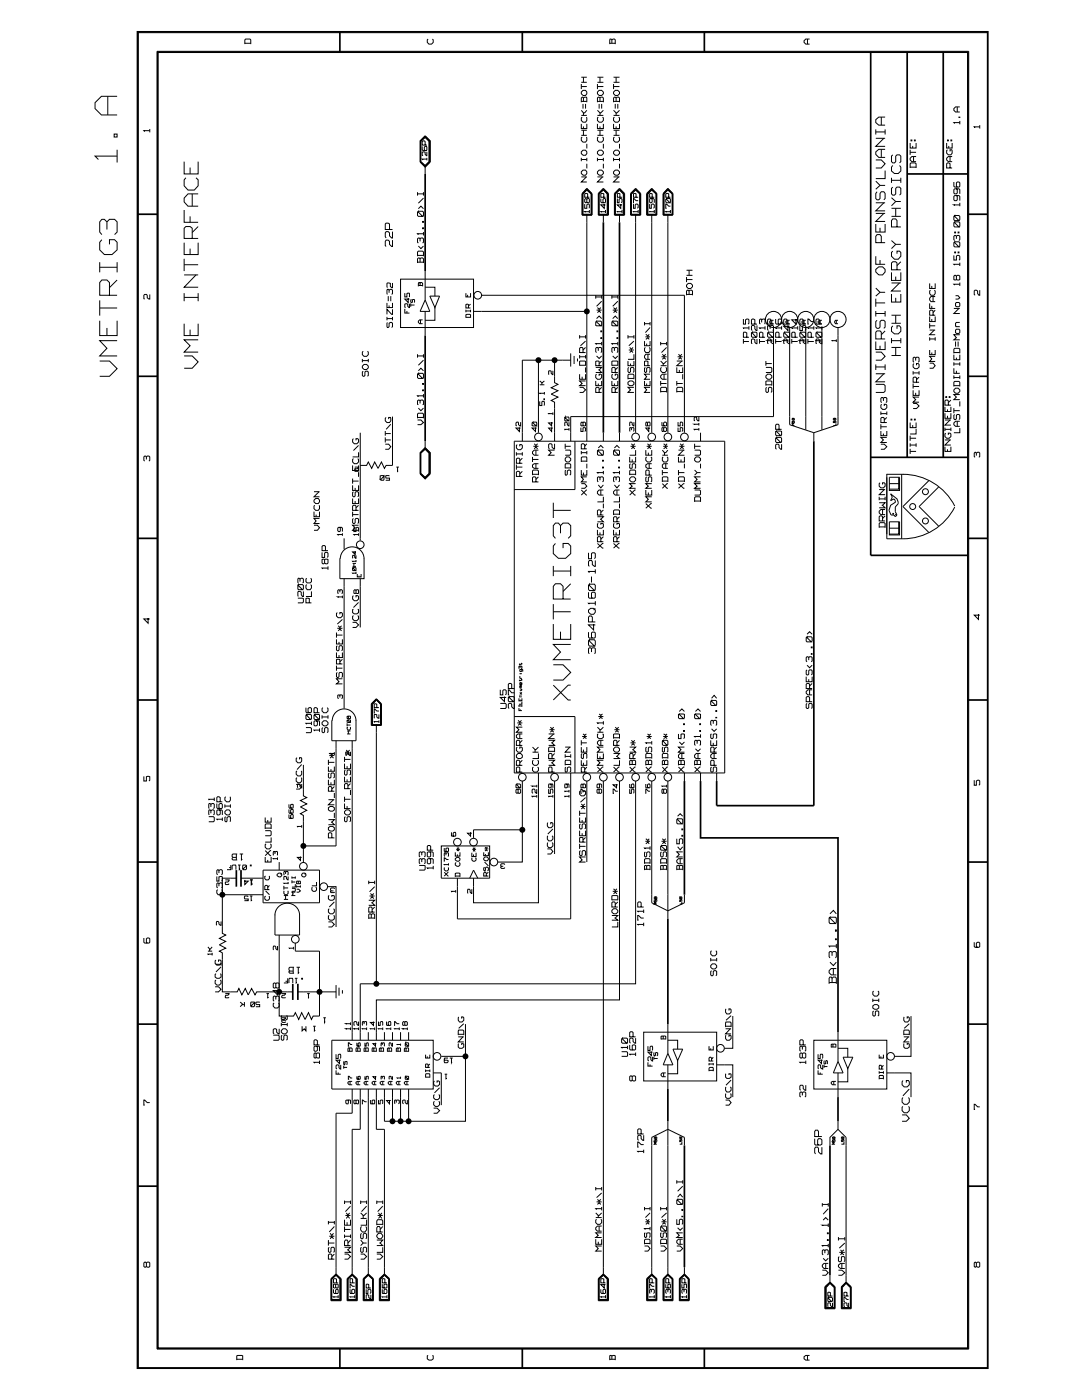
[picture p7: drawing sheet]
<svg xmlns="http://www.w3.org/2000/svg" width="216mm" height="279mm" viewBox="0 0 216 279" stroke-linecap="round" stroke-linejoin="round" font-family="sans-serif">
<g fill="none" stroke="#000" stroke-width=".2">
<path d="M21.5 19.2v3.7M23.4 19.2h-3.2l-1.2 1.3v1.2l1.2 1.2h3.2M27.6 6.5h169.4v266.5h-169.4zM31.3 10.2h162v259h-162zM48.9 8.8v-.8l.1-.2h.9l.1 .2v.8M48.9 8.6h1.1M85.4 7.8l-.1 .2v.5l.3 .3h.5l.3-.3v-.5l-.1-.2M116 18.4l.3-.4h.5l.3 .4v.3l-.3 .3h-.5l-.3-.3zM116 16.8v1M116 17.3h1.1M116 16.4h1.1M116 15.4h1.1"/>
<path d="M116.4 19.6l-.1-.2-.3 .2v.8M116.4 15.4v1M119.2 18.4l.3-.4h.6l.3 .4v.3l-.3 .3h-.6l-.3-.3zM119.2 16.8v1M119.2 17.3h1.2M119.2 16.4h1.2M119.2 15.4h1.2M119.7 19.6l-.2-.2-.3 .2v.8M119.7 15.4v1M121.7 8.6h1.1M122.1 8.6v-.6l.5-.2 .2 .2v.8M122.1 8l-.3-.2-.1 1"/>
<path d="M122.4 18.4l.4-.4h.5l.3 .4v.3l-.3 .3h-.5l-.4-.3zM122.4 17.3h1.2M122.4 16.4h1.2M122.4 15.4h1.2M122.4 16.8v1M122.9 19.6l-.1-.2-.4 .2v.8M122.9 15.4v1M161.1 7.8v1M161.5 7.8h-.7l-.4 .3v.4l.4 .3h.7M22.8 26.8h.6v.5h-.6zM23.4 31.2h-4.4l.6 .6M23.4 29.9v2.5"/>
<path d="M29.9 26.1h-1.2l.2 .1M29.9 25.7v.7M36.7 32.3v2.4h2.8v-2.4M37.1 35.5l-.4 .4v1.2l.8 .8h1.3l.7-.8v-1.2l-.4-.4M37.9 33.4v1.3M38.4 38.7v2.4M39.5 38.7h-2l-.8 .8v.8l.8 .8h2M83.3 38.4v.6M83.3 38.7h1.2M83.8 28.1l1-1 1.1 1v4.2l-1.1 1.1-1-1.1zM83.9 28.2l.9-.9 .9 .9v4.1l-.9 .9-.9-.9zM83.9 28.1l.9-.9 1 .9v4.2l-1 1-.9-1z"/>
<path d="M84 28.2l.8-.8 .8 .8v4.1l-.8 .7-.8-.7zM84.2 29.2v.7l.2 .2h.7v-.9l-.4 .2v.5l.1 .2M84.5 38.4v.6M84.5 39.5l-1 1.1M84.8 29v-.7l-.4-.2-.2 .2v.7h1M84.8 33v1.7M85.2 31.7h-1l.2 .2M85.2 30.3v.8l-.4-.3v-.4h-.6v.6l.2 .1M85.2 31.5v.5M116 34.3l.3-.3h.5l.3 .3v.3l-.3 .4h-.5l-.3-.4zM116 30.3l.3-.3h.5l.3 .3v.3l-.3 .4h-.5l-.3-.4zM116 24.7v1h1.1v-1"/>
<path d="M116 31.5v.7M116 35.3h1.1M116 31.8h1.1M116 27h1.1M116 26h1.1M116 23h1.1M116 20.2h1.1M116 22l.4 .5M116.2 27.3l-.2 .2v.5l.3 .4h.5l.3-.4-.1-.7M116.2 23.4l-.2 .1v.5l.3 .4h.5l.3-.4-.1-.6M116.2 38.7l.9-1 1 1M116.3 38.7l.8-.8 .8 .8v4.1h-1.6z"/>
<path d="M116.3 20.7v1M116.4 20.2v-.6l.6-.2 .1 1M116.4 25.2v.5M116.4 26v1M116.8 20.7v1M117 35.3l-1 1h1.1M117.1 39.8l.4-.2v.9l-.4-.2zM117.1 39.8l-.2-.2-.2 .2v.5l.1 .2 .3-.2M117.1 22l-.4 .5h-.3v.5M117.1 37.6l1 1v4.3h-1.9v-4.3zM117.1 37.8l.9 .9v4.1h-1.8v-4.1zM117.1 28.7v.9"/>
<path d="M117.1 31.5v.7M117.1 32.7v.9M117.3 39.4v-.7h-.6v.7h.9M119.2 34.3l.3-.3h.6l.3 .3v.3l-.3 .4h-.6l-.3-.4zM119.2 30.3l.3-.3h.6l.3 .3v.3l-.3 .4h-.6l-.3-.4zM119.2 24.7v1h1.2v-1M119.2 35.3h1.2M119.2 31.5v.7M119.2 31.8h1.2M119.2 27h1.2M119.2 26h1.2M119.2 23h1.2"/>
<path d="M119.2 22l.5 .5M119.2 20.2h1.2M119.4 27.3l-.2 .2v.5l.3 .4h.6l.3-.4v-.5l-.2-.2M119.4 23.4l-.2 .1v.5l.3 .4h.6l.3-.4v-.5l-.2-.1M119.5 38.7l.9-.9 .8 .9v4.1h-1.7M119.5 38.7l.9-1 .9 1v4.2M119.5 38.7v4.2M119.5 38.7l.9-.8 .8 .8v4.1h-1.7zM119.5 20.7v1M119.7 20.2v-.6l.2-.2h.3l.2 .2v.8M119.7 25.2v.5M119.7 26v1"/>
<path d="M119.9 39.6v.7l.2 .2h.6v-.9l-.4 .2v.5l.2 .2M120.1 20.7v1M120.2 35.3l-1 1h1.2M120.4 22l-.5 .5h-.2v.5M120.4 37.6l1 1v4.3h-2v-4.3zM120.4 28.7v.9M120.4 31.5v.7M120.4 32.7v.9M120.5 39.4v-.7h-.6v.7h.9M122.4 34.3l.4-.3h.5l.3 .3v.3l-.3 .4h-.5l-.4-.4zM122.4 30.3l.4-.3h.5l.3 .3v.3l-.3 .4h-.5l-.4-.4zM122.4 24.7v1h1.2v-1"/>
<path d="M122.4 35.3h1.2M122.4 31.8h1.2M122.4 27h1.2M122.4 26h1.2M122.4 23h1.2M122.4 20.2h1.2M122.4 31.5v.7M122.4 22l.5 .5M122.6 27.3l-.2 .2v.5l.4 .4h.5l.3-.4v-.5l-.2-.2M122.6 23.4l-.2 .1v.5l.4 .4h.5l.3-.4v-.5l-.2-.1M122.8 38.7l.8-.8 .8 .8v4.1h-1.6M122.8 20.7v1"/>
<path d="M122.9 20.2v-.6l.2-.2h.3l.2 .2v.8M122.9 25.2v.5M122.9 26v1M123.2 39.6v.9h.3v-.7l.2-.2 .4 .2v.5l-.1 .2M123.3 20.7v1M123.4 35.3l-1 1h1.2M123.6 22l-.5 .5h-.2v.5M123.6 37.8l.9 .9v4.1h-1.7v-4.1zM123.6 37.6l1 1v4.3h-2v-4.3zM123.6 28.7v.9M123.6 31.5v.7M123.6 32.7v.9"/>
<path d="M123.7 39.4v-.7l-.4-.1-.1 .8h.9M126 38.7v4.1h1.7v-4.1M126 38.7l.8-.9 .9 .9M126 38.7l.8-.8 .9 .8M126.8 37.6l1 1v4.3h-2v-4.3zM126.9 39.4v-.7l-.4-.1-.1 .8h.9M129.3 38.7l.7-.8 .9 .8v4.1h-1.6zM130 39.6l.1 .2v.5l-.4 .2v-.9h.7l.2 .2v.7M130 37.6l1.1 1v4.3h-2.1v-4.3zM130.1 39.4v-.7l-.4-.1-.1 .8h1M131 38.7v4.2M131 38.7l-1-1-.9 1v4.2"/>
<path d="M131 38.7l-1-.9-.8 .9v4.1h1.8M132.3 38.7l1-1 .9 1M132.5 38.7l.8-.8 .8 .8v4.1h-1.6zM132.8 39.8l.2-.2v.2l.7 .7h-.7l-.2-.2zM133 39.6h.7v.9M133.3 37.6l1 1v4.3h-2v-4.3zM133.4 39.4v-.7h-.6v.7h1M134.2 38.7v4.2M134.2 38.7l-.9-.9-.9 .9v4.1h1.8M174.8 31.9h1.1l.7 .8-.7 .8h-1.1M174.8 25.8v1M174.8 36.2l.8 .8"/>
<path d="M174.8 27.6h1.8M174.8 26.3h1.8M175 38.3l-.2 .3v1l.2 .3h.3l.3-.3v-1l.3-.3h.5l.2 .3v1l-.2 .3M175.9 23.4v1.6M175.9 29.8v1.6M176.4 27.6l-1.6 1.6h1.8M176.6 37h-1l-.8 .8M176.6 34v1.6h-1.8M176.6 29.8h-1.3l-.5 .5v.5l.5 .6h1.3M176.6 23.4h-1.3l-.5 .5v.6l.5 .5h1.3M176.6 25.8v1M177.9 35.5v1"/>
<path d="M177.9 39.5l.8 .7M177.9 36h1.8M178.1 37.3l-.2 .3v1.1l.2 .2h.4l.2-.2v-1.1l.3-.3h.5l.2 .3v1.1l-.2 .2M178.1 33l-.2 .4v.7l.6 .5h.7l.5-.5v-.7l-.2-.4M178.1 30.9l-.2 .3v1.1l.2 .2h.4l.2-.2v-1.1l.3-.3h.5l.2 .3v1.1l-.2 .2M179.7 35.5v1M181.6 33.5v-.8l.2-.2h.8l.2 .2v.8M181.6 28.5v1h1.2v-1M181.6 33.4h1.2M181.6 29.9v1M181.6 30.4h1.2M181.8 27.9h.1v.2h-.1z"/>
<path d="M182.1 29.1v.4M182.3 31.2v1.1M182.5 27.9h.1v.2h-.1zM182.8 31.2h-.9l-.3 .4v.3l.3 .4h.9M188.9 28.5v1h1.1v-1M189.1 27.9h.1v.2h-.1zM189.1 29.9l-.2 .2v.5l.3 .3h.5l.3-.3-.1-.7h-.3v.3M189.3 29.1v.4M189.6 33.5v-.8l-.5-.2-.2 .2v.8h1.1M189.6 31.2v1.1M189.7 27.9h.2v.2h-.2zM190 31.2h-.8l-.3 .4v.3l.3 .4h.8"/>
<path d="M190.3 36.3v.9l.2 .1h.8l.2-.1v-.7l-.2-.2h-.3l-.2 .2v.7l.2 .1M190.8 39l.2 .2v.7l-.2 .1h-.3l-.2-.1v-.7l.2-.2h.8l.2 .2v.8M190.8 37.7l.2 .1v.7l-.2 .2h-.3l-.2-.2v-.7l.2-.1h.8l.2 .1v.9M191 21.3v1.1M191.3 23.4l.2 .1zM191.5 24.5h-1.2l.2 .1M191.5 21.3h-.8l-.4 .4v.3l.4 .4h.8M191.5 24.1v.7M195.5 25.3h-1.1l.2 .2M195.5 25v.7M19.9 52.3v2.1M19.9 59.9v3.1"/>
<path d="M19.9 53.3h3.5M20.3 47.8l-.4 .5v1.6l.9 .9h1.6l1-.9v-1.6l-.5-.5h-1.1v1M21.3 45.8v-1.5l-.5-.5h-.5l-.4 .5v2l.4 .5M21.3 44.3l.5-.5h1.1l.5 .5v2l-.5 .5M21.8 58.9v-2.5l-.5-.5h-1l-.4 .5v2.5h3.5M23.4 55.9l-1.6 1.5M23.4 52.3v2.1M29.9 58.8v.9l-.5-.3v-.5l-.2-.1h-.3l-.2 .1v.7l.2 .1M36.7 48.4v2.4h2.8v-2.4M36.7 41.9v2.5h2.8M36.7 51.6v2.5M36.7 58.5v1.6"/>
<path d="M36.7 59.4h2.8M36.7 54.9h2.8M36.7 52.8h2.8M37.9 43.2v1.2M37.9 49.6v1.2M38.4 47.6v-2l-.5-.4h-.8l-.4 .4v2h2.8M39.1 54.9l-2.4 2.4h2.8M39.5 58.5v1.6M39.5 45.2l-1.1 1.2M77.5 59.1v1M77.6 58.4v-.5l-.3-.2v1.1M77.6 57.9l.3-.2 .4 .2v.7l-.2 .2"/>
<path d="M77.7 45.8v-1.1l-.2-.2h-.5l-.1 .2v1.1h1.4M78 59.1v1M78.3 47.9v1.3l-.6-.4v-.6l-.2-.3h-.5l-.1 .3v.8l.1 .2M78.3 46.2v1.3l-.6-.4v-.6l-.2-.3h-.5l-.1 .3v.7l.1 .3M78.3 56.5v.9l-.4-.3v-.5l-.3-.1-.4 .1 .1 .8M79.9 55.7h14.6v9.7h-14.6zM80.8 58.5v.8h.4v-.7l.2-.1 .3 .1-.1 .7M81.4 59.5v.9l-.6-.7h.9M82.1 59.8l-.1 .1v.4l.2 .1 .1-.5 .3-.1v.6M83.3 51.1v-.8l.2-.2h.8l.2 .2v.8M83.3 42.3l.2-.1v.1l.8 .9h-.8l-.2-.2zM83.3 52.3h1.2"/>
<path d="M83.3 51h1.2M83.5 49.1l.5 .5 .5-.5M83.5 42.2h.8l.2 .1v.7l-.2 .2M83.5 41.7l.5-.6 .5 .6M83.5 57h.8M83.8 57l.1-.6h.3l.1 .2v.5M83.8 56.6l-.2-.2-.1 .7M83.8 52.3v-.7l.2-.1h.3l.2 .1v.9M83.8 51.6l-.1-.1-.4 .1v.9M83.8 48.2v-.5l-.3-.2-.2 .2v.6l.2 .2M83.8 47.7l.2-.2h.3l.2 .2v.6l-.2 .2M84.3 45.5h.2v.1h-.2z"/>
<path d="M84.3 44.2h.2v.2h-.2zM84.5 46.7h-1.2l.2 .1M84.5 46.3v.7M84.8 57.3h2v1.8M84.8 54.1v5.8M84.8 59.9l1 2.2h-2zM85.8 59.1h1.9l-.9 2.3zM93 58.5v.8h.9v-.8M93.3 58.8v.5M96.1 58.9h40.5v27.5M116.7 40.7v.9h.4v-.7l.4-.2v.9M117.1 42.8v19.3"/>
<path d="M117.6 42.2h-.9l.1 .1M117.6 41.9v.6M118.9 58.9v.7M118.9 59.3h1.2M120.1 58.9v.7M120.4 42.8v1.6M120.6 40.7v.9l-.7-.7h.9M120.8 42.2h-.9l.2 .1M120.8 41.9v.6M122.1 59.3h1.2M122.1 58.9v.7M122.7 42.9v-4.2l.9-1 .9 1v4.2"/>
<path d="M123.3 58.9v.7M123.6 42.8v1.6M123.9 40.7v.9l-.7-.7h.9M124.1 42.2h-.9l.1 .1M124.1 41.9v.6M125.9 42.9v-4.2l.9-1 1 1v4.2M126 42.8h1.7M126.4 40.7v.9h.3v-.7l.2-.2 .4 .2v.5l-.1 .2M126.8 42.8v43.6M127.3 42.2h-.9l.1 .1M127.3 40h-.4l-.5-.4 .1 .9M127.3 41.9v.6"/>
<path d="M129.6 40.7v.9h.4v-.7l.1-.2 .5 .2v.5l-.2 .2M130 42.8v43.6M130.6 42.2h-1l.1 .1M130.6 41.9v.6M133.3 42.8v43.6M133.8 42.2h-1l.2 .1M133.8 41.1h-.4l-.6-.4v.9h.2M133.8 41.9v.6M137 56.9l.3-.3h.5l.4 .3v.3l-.4 .4h-.5l-.3-.4zM137 55.3v1M137 58.8h1.2M137 55.8h1.2"/>
<path d="M137 54.9h1.2M137 53.9h1.2M137.5 58.8v-.7l.2-.2h.3l.2 .2v.8M137.5 58.1l-.2-.2-.3 .2v.8M137.5 53.9v1M174.8 53.8l.5-.5h.8l.5 .5v.5l-.5 .6h-.8l-.5-.6zM174.8 51.1v1.6h1.8M174.8 44.7v1.6h1.8v-1.6M174.8 59.6v1.6M174.8 57.5l.8 .8M174.8 42.6h1.8M174.8 40.5h1.8"/>
<path d="M175.6 45.5v.8M175.6 51.9v.8M175.9 48.4v-1.2l-.3-.4h-.6l-.2 .4v1.2h1.8M176.4 42.6l-1.6 1.6h1.8M176.4 40.5l-1.6 1.6h1.8M176.6 58.3h-1l-.8 .8M177.9 58.7v1.6h1.8v-1.6M177.9 54.4v1.6h1.8v-1.6M177.9 56.5h1.8M177.9 48l.8 .8M177.9 43.2h1.8M177.9 41.6h1.8"/>
<path d="M178.1 50.1l-.2 .3v.7l.6 .6h.7l.5-.6v-.7l-.2-.3h-.5v.5M178.7 41.6v1.6M178.7 55.2v.8M178.7 59.4v.9M179 53.8v-1.3l-.3-.3h-.6l-.2 .3v1.3h1.8M179 45.3v-1.3l-.3-.3h-.6l-.2 .3v1.3h1.8M179.5 56.5l-1.6 1.6h1.8M179.7 48.8h-1l-.8 .8M179.7 40.2h-1l-.8 .9M179.7 52.2l-.7 .8M185.5 56.6v1h1.1v-1M185.7 57.9l-.2 .2v.5l.3 .3h.6l.2-.3v-.5l-.2-.2"/>
<path d="M185.9 57.1v.5M186.2 59.2v1M186.6 59.2h-.8l-.3 .3v.4l.3 .3h.8M190.3 51v.9h.5v-.8l.2-.1h.3l.2 .1v.7l-.2 .1M190.3 48.4l.2-.1v.1l.8 .9h-.8l-.2-.2zM190.3 44.4l.2-.1v.1l.8 .9h-.8l-.2-.2zM190.3 43.2l.2-.2v.2l.8 .8h-.8l-.2-.1zM190.5 50.3h.2v.2h-.2zM190.5 46.3h.2v.2h-.2zM190.5 48.3h.8l.2 .1v.7l-.2 .2M190.5 44.3h.8l.2 .1v.7l-.2 .2M190.5 43h.8l.2 .2v.7l-.2 .1"/>
<path d="M190.7 59h.5l.3 .4-.3 .3h-.5M190.8 55.1l.2-.2h.3l.2 .2v.7h-.7zM190.8 55.1l-.1-.2-.4 .2v.7h.5M190.8 47.7v-.5l-.3-.2-.2 .2v.6l.2 .2M190.8 47.2l.2-.2h.3l.2 .2v.6l-.2 .2M191.2 50.3h.1v.2h-.1zM191.2 46.3h.1v.2h-.1zM191.5 56.7h-1.2l.2 .2M191.5 52.7h-1.2l.2 .2M191.5 40.9h-1.2l.2 .1M191.5 40.5v.6M191.5 52.4v.7"/>
<path d="M191.5 56.4v.7M195.5 57.9v1h-.2l-.2-.3v-.5l-.3-.2-.4 .2v.7l.2 .1M19.9 72.1h1.9l1.6 1.5-1.6 1.5h-1.9M19.9 64v3h3.5v-3M19.9 61.5h3.5M21.3 65.4v1.6M23.4 68h-3.5l1.4 1.5-1.4 1.5h3.5M36.7 71h1.7l1.1 1.2-1.1 1.3h-1.7M36.7 64.6v2.4h2.8v-2.4M37.9 65.8v1.2M39.5 67.8h-2.8l1.2 1.2-1.2 1.3h2.8M72.3 73.1l.3-.4h.6l.3 .4v.3l-.3 .3h-.6l-.3-.3z"/>
<path d="M72.3 71.6v.7M72.3 72h1.2M72.5 74.1l-.2 .2v.6l.2 .2 .3-.2v-.6l.2-.2h.3l.2 .2v.6l-.2 .2M72.5 70.1l-.2 .2v.5l.3 .3h.6l.3-.3v-.5l-.2-.2M73.5 71.6v.7M77.2 60.5v.9h1.1v-.9M77.2 63.2v.7M77.2 63.6h1.1M77.3 64.3v1.1l.3-.2v-.7l.3-.2 .4 .2v.7l-.2 .2M77.6 61v.4M78.3 61.7v1h-.2l-.9-1v1M78.3 63.2v.7"/>
<path d="M80.8 61.6v.9h.9M81.2 62.1v.4M81.7 60.6v.8l-.3-.3v-.4h-.6v.6l.1 .1M82 60.5v.7M82 60.9h.7M83.3 74.7l.2-.2v.2l.8 .8h-.8l-.2-.1zM83.3 70.7v.7M83.3 71h1.2M83.5 74.5h.8l.2 .2v.7l-.2 .1M83.5 74l.5-.5 .5 .5M83.9 63.8v.8M84.3 77.8h.2v.2h-.2z"/>
<path d="M84.3 76.5h.2v.2h-.2zM84.3 63.8h-.6l-.2 .3v.2l.2 .3h.6M84.5 79h-1.2l.2 .2M84.5 70.7v.7M84.5 78.7v.6M84.5 71.9l-1 1M84.8 62.1v4.9M86.8 61.4v2.5h-2M93 63.4v-.6l.1-.1 .8 .1v.6M93 63.3h.9M93 61.8v.5M93 62.1h.9"/>
<path d="M93.5 61.5v-.7h-.5v.7h.9M93.9 61.8v.5M93.9 60.7l-.4 .3M94.5 62.1h22.6v26M107.4 71.9h-3.2v16.2M107.7 76.8h.9M107.7 76l.4 .4M108.5 79.6l.1 .2zM108.6 78.5h-.9l.2 .1M108.6 76l-.5 .4v.4M108.6 78.2v.5M110.3 74v.8l-.3-.3v-.4h-.5l.1 .7"/>
<path d="M110.7 71.9h3.2M113.9 70.5v2.7M114.6 71v1.6M115.2 71.5v.6M115.7 77.3h.6l.5 .5-.5 .5h-.6M115.7 74.7v1h1.1v-1M115.7 73v-.9h.1h1v.9M115.7 72.9h1.1M115.7 66.9v.7M115.7 70.9v.6M115.7 71.2h1.1M115.7 67.2h1.1"/>
<path d="M116.2 75.2v.5M116.3 70.4v-.9l-.1-.2h-.4l-.1 .2v.9h1.1M116.8 76h-1.1l.5 .5-.5 .5h1.1M116.8 66.9v.7M116.8 70.9v.6M116.8 73.3v1M116.8 69.3l-.5 .5M116.8 68.1l-1 .9M118.9 76v1h1.2v-1M118.9 73.3h1.2l-.6 .5M119 74.7l-.1 .1v.6l.3 .3h.5l.4-.3v-.6l-.2-.1h-.4v.3M119 71l.5 .5 .6-.5"/>
<path d="M119 64.1v.2l.9 .7-1-.1v-.6zM119 64.1h.9l.2 .2v.6l-.2 .1M119 63.6l.5-.5 .6 .5M119 61.9h1.1M119.2 62.4l.3-.3 .4 .3M119.2 61.4l.3 .3v.4M119.4 73.8h.1l.6 .5h-1.2M119.4 70v-.5l-.4-.2-.1 .2v.7l.1 .2M119.4 69.5l.1-.2h.4l.2 .2v.7l-.2 .2M119.4 76.5v.5M119.5 78.3v-.8l-.1-.2h-.4l-.1 .2v.8h1.2M119.5 73v-.9h-.6v.9h1.2"/>
<path d="M119.9 67.4h.2v.2h-.2zM119.9 66h.2v.2h-.2zM119.9 61.4l-.4 .3M120.1 68.6h-1.2l.1 .1M120.1 68.2v.7M120.1 77.3l-.6 .5M120.1 72.1l-.6 .5M120.1 60.1l-1.1 1M122.1 76v1h1.2v-1M122.1 73v-.9h.2h1v.9M122.1 72.9h1.2M122.3 74.7l-.2 .1v.6l.3 .3h.5l.4-.3v-.6l-.2-.1h-.3v.3"/>
<path d="M122.3 71l.5 .5 .5-.5M122.3 64.1v.2l.8 .7-1-.1v-.6zM122.3 64.1h.8l.2 .2v.6l-.2 .1M122.3 63.6l.5-.5 .5 .5M122.3 61.9h1M122.4 62.4l.4-.3 .3 .3M122.4 61.4l.4 .3v.4M122.6 70v-.5l-.3-.2-.2 .2v.7l.2 .2M122.6 69.5l.2-.2h.3l.2 .2v.7l-.2 .2M122.6 76.5v.5M122.8 78.3v-.8l-.2-.2h-.3l-.2 .2v.8h1.2M122.8 74.3v-.8l-.2-.2h-.3l-.2 .2v.8h1.2"/>
<path d="M123.1 67.4h.2v.2h-.2zM123.1 66h.2v.2h-.2zM123.1 61.4l-.3 .3M123.3 68.6h-1.2l.2 .1M123.3 68.2v.7M123.3 77.3l-.5 .5M123.3 73.3l-.5 .5M123.3 60.1l-1 1M125.3 76.3l.3-.3h.6l.3 .3v.4l-.3 .3h-.6l-.3-.3zM125.3 75.7v-.9l.2-.1h.8l.2 .1v.9M125.3 72.1v.9h1.2v-.9M125.3 67.2h1.2"/>
<path d="M125.3 75.5h1.2M125.3 66.9v.7M125.5 73.3l-.2 .2v.7l.2 .1 .3-.1v-.7l.2-.2h.3l.2 .2v.7l-.2 .1M125.5 69.8h1M125.6 70.4l.4-.4 .3 .4M125.6 69.3l.4 .4v.3M125.8 72.6v.4M126.3 69.3l-.3 .4M126.5 77.3h-1.2l.5 .5-.5 .5h1.2M126.5 70.7v1h-1.2M126.5 68.1l-1 .9M126.5 66.9v.7"/>
<path d="M128.6 76v1h1.1v-1M128.6 68.1v.9h1.1v-.9M128.6 64.3v.6M128.6 64.6h1.1M128.8 73.3l-.2 .2v.7l.2 .1 .2-.1v-.7l.3-.2 .4 .2v.7l-.2 .1M128.8 69.3l-.2 .2v.5l.3 .4h.6l.2-.4v-.5l-.2-.2M128.8 67.2h.9M128.9 67.7l.4-.3 .2 .3M128.9 66.7l.4 .4v.3M129 68.6v.4M129 76.5v.5M129.3 73v-.9h-.7v.9h1.1"/>
<path d="M129.3 70.7v1M129.5 66.7l-.2 .4M129.7 77.3h-1.1l.4 .5-.4 .5h1.1M129.7 74.7h-1.1l.4 .5-.4 .5h1.1M129.7 70.7h-.8l-.3 .3v.4l.3 .3h.8M129.7 64.3v.6M129.7 65.4l-.9 1M131.8 78.3v-.8l.2-.2h.8l.2 .2v.8M131.8 68.2v.7M131.8 76v1M131.8 78.1h1.2M131.8 76.5h1.2"/>
<path d="M131.8 73h1.2M131.8 72.1l.5 .5M131.8 68.6h1.2M132 73.3l-.2 .2v.5l.4 .3h.5l.3-.3v-.5l-.2-.2M132 71.2h1M132.2 71.7l.3-.3 .3 .3M132.2 70.7l.3 .3v.4M132.5 74.7v1M132.8 70.7l-.3 .3M133 74.7h-.8l-.4 .3v.4l.4 .3h.8M133 72.1l-.5 .5h-.2v.4M133 68.2v.7"/>
<path d="M133 69.3l-1 1.1M135 78.3v-.8l.2-.2h.9l.1 .2v.8M135 73.3v1h1.2v-1M135 76v1M135 78.1h1.2M135 76.5h1.2M135 72.1h1.2M135.2 71.2h1M135.4 71.7l.3-.3 .4 .3M135.4 70.7l.3 .3v.4M135.6 73.8v.5M136.1 72.1l-1.1 .9h1.2"/>
<path d="M136.1 70.7l-.4 .3M136.2 74.7v1M148.3 63.7v1h.5v-.9l.2-.1 .4 .1v.7l-.1 .2M148.3 68.2h1.1M148.3 67.6v1M149 67.3v-.8l-.6-.2-.1 1h1.1M149.4 65.4h-1.1l.1 .2M149.4 65.1v.7M149.9 66.5l.2-.2v.2l.8 .8h-.8l-.2-.2zM150.1 66.3h.8l.1 .2v.6l-.1 .2M150.6 64.7v-.9l-.5-.1-.2 .1v.9h1.1M151 67.6v1l-.4-.3v-.5l-.2-.2-.5 .2v.7l.2 .1"/>
<path d="M151 64.9v1.1h-.1l-.3-.4v-.5l-.2-.2-.5 .2v.7l.2 .2M151.6 68.2h1.1M151.6 67.6v1M152 64.3v-.5l-.3-.1-.1 .1v.7l.1 .2M152 63.8l.6-.1v1M152.2 67.3v-.8l-.5-.2-.1 .2v.8h1.1M152.7 65.4h-1.1l.1 .2M152.7 65.1v.7M152.8 77v-.9l.2-.1 1 .1v.9M152.8 73.3h1l.2 .2v.7l-.2 .1h-1M152.8 76.8h1.2M152.8 72.1v.9"/>
<path d="M152.8 72.6h1.2M153 77.3l-.2 .2v.6l.4 .2 .1-.2v-.6l.2-.2h.3l.2 .2v.6l-.2 .2M153.2 74.7h.5l.3 .3v.4l-.3 .3h-.5l-.4-.3v-.4zM153.2 66.5l.1-.2v.2l.9 .8h-.9l-.1-.2zM153.3 66.3h.9l.1 .2v.6l-.1 .2M153.7 65.6v-.5l-.4-.2-.1 .2v.7l.1 .2M153.7 65.1l.1-.2h.4l.1 .2v.7l-.1 .2M153.8 64.7v-.9l-.1-.1h-.4l-.1 .1v.9h1.1M154 68h-.9l.1 .1M154 63.9v.7M154 67.7v.5M154.3 63.9h-.5l-.2 .3 .2 .4h.5"/>
<path d="M154.3 67.6v1l-.5-.3v-.5l-.1-.2h-.4l-.1 .2v.7l.1 .1M154.3 65.4v17.7h-40.4v5M154.8 63.7v.8l.1 .2h.9l.2-.2v-.7l-.2-.1h-.4l-.1 .1v.7l.1 .2M154.8 68.2h1.2M154.8 67.6v1M155.4 67.3v-.8l-.1-.2h-.4l-.1 .2v.8h1.2M156 65.4h-1.2l.1 .2M156 65.1v.7M156.4 66.5l.1-.2v.2l.9 .8h-.9l-.1-.2zM156.5 66.3h.9l.2 .2v.6l-.2 .2M157.1 64.7v-.9l-.2-.1h-.4l-.1 .1v.9h1.2M157.2 64.9v1.1l-.8-.9h1.2"/>
<path d="M157.2 68h-.9l.2 .1M157.2 63.9v.7M157.2 67.7v.5M157.6 63.9h-.5l-.3 .3 .3 .4h.5M157.6 67.6v1l-.5-.3v-.5l-.2-.2h-.4l-.1 .2v.7l.1 .1M157.6 65.4v19.4l4.8 1.6M158 68.2h1.2M158 67.6v1M158.7 67.3v-.8l-.2-.2h-.3l-.2 .2v.8h1.2M158.8 63.7v1l-.8-.9h1.2M159.2 65.4h-1.2l.2 .2M159.2 65.1v.7"/>
<path d="M159.6 66.5l.2-.2v.2l.8 .8h-.8l-.2-.2zM159.6 64.9v1.1h.5v-.9l.2-.2h.3l.2 .2v.7l-.2 .2M159.8 66.3h.8l.2 .2v.6l-.2 .2M160.3 64.7v-.9l-.2-.1h-.3l-.2 .1v.9h1.2M160.4 68h-.9l.2 .1M160.4 63.9v.7M160.4 67.7v.5M160.8 63.9h-.5l-.3 .3 .3 .4h.5M160.8 67.6v1l-.5-.3v-.5l-.2-.2h-.3l-.2 .2v.7l.2 .1M160.8 65.4v20.4M161.2 67.6v1M161.2 68.2h1.2"/>
<path d="M161.9 67.3v-.8l-.2-.2h-.3l-.2 .2v.8h1.2M162.4 65.4h-1.2l.2 .2M162.4 64.2h-.5l-.5-.5h-.2v1h.2M162.4 65.1v.7M162.8 66.5l.2-.2v.2l.8 .8h-.8l-.2-.2zM163 66.3h.8l.2 .2v.6l-.2 .2M163.5 64.7v-.9l-.2-.1h-.3l-.2 .1v.9h1.2M163.7 68h-.9l.1 .1M163.7 63.9v.7M163.7 67.7v.5M164 63.9h-.5l-.3 .3 .3 .4h.5M164 67.6v1l-.5-.3v-.5l-.2-.2h-.3l-.2 .2v.7l.2 .1"/>
<path d="M164 65.4h-1.2l.2 .2M164 65.1v20.7M166.9 68h-.9l.1 .1M166.9 63.9v.7M166.9 67.7v.5M167.2 63.9h-.5l-.2 .3 .2 .4h.5M167.2 65.4v19.4l-4.8 1.6M174.8 76.7h1.6l.2 .3v1.1l-.2 .2h-1.6M174.8 70.3h1.1l.7 .8-.7 .8h-1.1M174.8 68.2v1.6h1.8v-1.6M174.8 74.6h1.8M174.8 62.1v1.1"/>
<path d="M174.8 72.7v1.1M174.8 73.2h1.8M174.8 62.6h1.8M174.8 60.5h1.8M175 63.9l-.2 .3v1.1l.2 .2h.3l.3-.2v-1.1l.3-.3h.5l.2 .3v1.1l-.2 .2M175.6 69v.8M175.9 67.6v-1.3l-.3-.3h-.6l-.2 .3v1.3h1.8M176.3 79.5l.1-.2h.4l.2 .2v.7l-.2 .1M176.4 74.6l-1.6 1.6h1.8M176.6 62.1v1.1M176.6 72.7v1.1M176.6 66l-.7 .8"/>
<path d="M177.9 71h1.8M177.9 69.3h1.8M177.9 67.5v1M177.9 68h1.8M177.9 64.5h1.8M177.9 62.9h1.8M178.1 65l-.2 .4v.7l.6 .5h.7l.5-.5v-.7l-.2-.4h-.5v.6M178.7 62.9v1.6M178.7 69.3v1.7M179.7 67.5v1M182.2 77.9v1h1.2v-1M182.2 74.1v.7"/>
<path d="M182.2 76.5v1.1M182.2 77.1h1.2M182.2 74.4h1.2M182.4 72.6l-.2 .1v.5l.3 .4h.5l.4-.4v-.5l-.2-.1h-.3v.3M182.7 72v-.5l-.3-.2-.2 .2v.6l.2 .2M182.7 71.5l.2-.2h.3l.2 .2v.6l-.2 .2M182.7 78.4v.5M182.9 76.3v-.9l-.2-.1h-.3l-.2 .1v.9h1.2M183.4 79.2h-1.2l.5 .6-.5 .5h1.2M183.4 75.3l-.5 .5M183.4 74.1v.7M185.5 72.5h.7l.4 .5-.4 .5h-.7"/>
<path d="M185.5 69.8v1h1.1v-1M185.5 63.2v1h1.1v-1M185.5 60.5v1.1h1.1M185.5 64.5v1M185.5 67.3v.7M185.5 67.6h1.1M185.5 65.9h1.1M185.5 65h1.1M185.9 61v.6M185.9 63.7v.5M185.9 70.4v.4M186.2 62.9v-.8l-.5-.2-.2 .2v.8h1.1"/>
<path d="M186.4 65.9l-.9 .9h1.1M186.6 71.1h-1.1l.4 .5-.4 .5h1.1M186.6 67.3v.7M186.6 61.9l-.4 .5M188.7 79.2h.2v.1h-.2zM189.4 79.2h.2v.1h-.2zM189.7 79.8l-.5 .5M190.3 77.1v-.8l.2-.2h.8l.2 .2v.8M190.3 73.5v1h1.2M190.3 70.8v1h1.2v-1M190.3 70.5v-.8l.2-.2h.8l.2 .2v.8M190.3 72.3v.7"/>
<path d="M190.3 74.9v.7M190.3 77h1.2M190.3 75.4h1.2M190.3 72.6h1.2M190.3 70.4h1.2M190.3 61.6h1.2M190.7 77.5h.5l.3 .3v.3l-.3 .4h-.5l-.4-.4v-.3zM190.7 60.5l.1-.1h.5l.2 .1v.5l-.2 .2h-.5l-.1-.2zM190.7 68.2v1M190.7 65.2h.8M190.8 65.7h.5l.2 .2v.5l-.2 .1h-.5l-.1-.1v-.5zM190.8 71.4v.4"/>
<path d="M190.8 74v.5M191.2 68.2v1M191.3 61.6l-1 1h1.2M191.5 78.7h-1.2l.5 .5-.5 .6h1.2M191.5 66.8h-1.2l.5 .6-.5 .4h1.2M191.5 64.3h-.7l-.1 .2v.5l.1 .2M191.5 72.3v.7M191.5 74.9v.7M29.2 91.7v-.5l-.3-.2-.2 .2v.7l.2 .1M29.2 91.2l.2-.2h.3l.2 .2v.7l-.2 .1M62.7 98.1h1.1M63 99.5h.5l.3 .3v.4l-.3 .3h-.5l-.3-.3v-.4z"/>
<path d="M63.7 98.1l-1 1h1.1M70.4 99.5v1h1.1v-1M70.4 96.9v1h1.1v-1M70.4 92.9v1h1.1v-1M70.4 96h1.1M70.4 95.5v1M70.5 98.1l-.1 .2v.7l.1 .1 .4-.1v-.7l.1-.2h.4l.1 .2v.7l-.1 .1M70.5 91.5l-.1 .2v.5l.3 .3h.5l.3-.3v-.5l-.1-.2M70.5 87.5l-.1 .2v.5l.3 .4h.5l.3-.4v-.5l-.1-.2h-.4v.4M70.8 93.2h.7l-.2 .4h-.4l-.1 .1 .1 .4 .6-.1M70.9 93.4v.5M70.9 97.4v.5"/>
<path d="M70.9 100v.5M71.5 90.3v.9h-1.1M71.5 94.2v1M71.5 88.9l-1 1M71.9 86.4v21.5M75.9 95.7h.1l.6-.7-.1 .8h-.5zM76.6 95h-.7v.7M76.9 88.6h.7l.4 .6-.4 .5h-.7M76.9 87.8h1.1M76.9 86v1M76.9 87.3v1M76.9 86.5h1.1"/>
<path d="M77 83.3l-.1 .2v.5l.3 .3h.5l.3-.3-.1-.7h-.3v.4M77.7 95h-.7v.4h.7v.4h-.7M78 84.7l-1 1M78.3 83.1v9.8h-1.3l-.3 .6-.6-1.3-.7 1.3-.6-1.3-.6 1.3-.7-1.3-.3 .7h-1.3M79.1 93.2h.5M79.3 93.2v.9l.1-.1M83.3 83.8h.7l.5 .5-.5 .5h-.7M83.3 83.5v-.9l.2-.1h.8l.2 .1v.9M83.3 83.3h1.2M83.5 81.4l.5 .6 .5-.6M83.8 90.3l1-1 1.1 1v4.3l-1.1 1-1-1zM83.8 80.5v-.5l-.3-.2-.2 .2v.7l.2 .1"/>
<path d="M83.8 80l.2-.2h.3l.2 .2v.7l-.2 .1M83.9 90.4l.9-.8 .9 .8v4.1l-.9 .9-.9-.9zM83.9 90.3l.9-.9 1 .9v4.3l-1 .9-.9-.9zM84.8 88.1v1.6l-.8 .7v4.1l.8 .7 .8-.7v-4.1l-.8-.7M102.6 88.1h42v66.2h-42zM103 90.3v.6M103 92.7v1M103 93.2h1.2M103 90.6h1.2M103.2 88.7l-.2 .2v.5l.4 .3h.5l.3-.3v-.5l-.1-.2h-.4v.4M103.6 85.3v.8l-.6-.7h.9M103.7 95.1v-.9l-.2-.1h-.3l-.2 .1v.9h1.2"/>
<path d="M103.7 92.5v-.9l-.2-.2h-.3l-.2 .2v.9h1.2M103.9 84.2v.8l-.4-.2-.1-.6-.4 .2v.5l.1 .1M104.2 90.3v.6M104.2 94.1l-.5 .5M104.2 91.4l-.5 .5M106.2 84.4l.1-.2v.2l.7 .6-.8-.1zM106.3 94.8v-.8l.1-.2h.9l.1 .2v.8M106.3 94.7h1.1M106.3 91.2v1M106.3 91.7h1.1M106.3 84.2h.7v.8M106.4 89.1h1"/>
<path d="M106.6 89.6l.3-.4 .4 .4M106.6 88.6l.3 .3v.3M106.8 85.3v.8l-.6-.7h.9M106.9 96.2v-.9l-.1-.1h-.4l-.1 .1v.9h1.1M106.9 89.8v1M106.9 92.5v1M107.3 88.6l-.4 .3M107.4 86.4v-14.5h3.3v4.5l.6 .3-1.3 .7 1.3 .6-1.3 .7 1.3 .5-1.3 .7 .7 .4v7.8M107.4 92.5h-.8l-.3 .3v.4l.3 .3h.8M107.4 89.8h-.8l-.3 .4v.3l.3 .3h.8M107.4 95.2l-.5 .5M107.7 80.1v.8h.4l.1-.8h.3v.8"/>
<path d="M110.1 85.3v.8l-.6-.7h.8M110.1 84.2v.8l-.6-.6h.8M110.3 82.5h-.8l.1 .1M110.3 82.3v.5M110.7 89.8h-1.2l.5 .5-.5 .5h1.2M110.7 88.6v1l-.5-.4v-.5l-.2-.1h-.4l-.1 .1v.7l.1 .2M112.8 93.5l.1-1h.8l.2 .2v.8M112.8 89.8h.9l.2 .2v.7l-.2 .1h-.9M112.8 83.2v.2l.7 .6-.8-.1zM112.8 83.2h.7v.8M112.8 89.1h1.1M112.8 93.4h1.1"/>
<path d="M112.8 88.6v1M112.9 93.8v1l.3-.1v-.7l.3-.2 .4 .2v.7l-.2 .1M113 91.2h.5l.4 .3v.4l-.4 .3h-.5l-.2-.3v-.4zM113.5 85.7h-.8l.1 .2M113.5 84.2v.8l-.3-.2v-.4l-.4-.2v.8M113.5 85.4v.5M114.7 88.1v9.6h-12.1M115.9 85.3v.8h.4l.1-.8 .4 .1v.5l-.1 .2M116 97.8l1.1 1M116 96.5h.7l.4 .5-.4 .5h-.7M116 93.8v1h1.1v-1M116 92.2v-.8l.2-.2h.8l.1 1"/>
<path d="M116 90v.7M116 92h1.1M116 90.3h1.1M116.3 84.4l-.1-.2-.3 .2v.5h.4M116.4 84.2l.4 .2v.5l-.1 .1-.4-.1zM116.4 94.3v.5M116.7 89.6v-.9l-.5-.1-.2 .1v.9h1.1M117.1 97.8l-1.1 1M117.1 95.2h-1.1l.4 .5-.4 .5h1.1M117.1 90v.7M117.1 92.5v1M117.1 88.6l-.4 .5"/>
<path d="M119.4 96.8l.5 .6 .5-.6M119.4 89.8v.2l.8 .8h-.8l-.2-.1v-.7zM119.4 89.8h.8l.2 .2v.7l-.2 .1M119.4 89.4l.5-.5 .5 .5M119.7 95.8v-.5l-.3-.1-.2 .1v.7l.2 .2M119.7 95.3l.2-.1h.3l.2 .1v.7l-.2 .2M119.9 97.8v1M120.2 93.2h.2v.2h-.2zM120.2 91.9h.2v.1h-.2zM120.4 99.1v1.1h-1.2M120.4 97.8h-.9l-.3 .3v.4l.3 .3h.9M120.4 94.3h-1.2l.2 .2"/>
<path d="M120.4 86.4v1.7M120.4 94v.7M122.6 96.8l.5 .6 .5-.6M122.6 89.8v.2l.8 .8h-.8l-.2-.1v-.7zM122.6 89.8h.8l.2 .2v.7l-.2 .1M122.6 89.4l.5-.5 .5 .5M122.9 95.8v-.5l-.3-.1-.2 .1v.7l.2 .2M122.9 95.3l.2-.1h.3l.2 .1v.7l-.2 .2M123.1 97.8v1M123.4 93.2h.2v.2h-.2zM123.4 91.9h.2v.1h-.2zM123.6 99.1v1.1h-1.2"/>
<path d="M123.6 97.8h-.8l-.4 .3v.4l.4 .3h.8M123.6 94.3h-1.2l.2 .2M123.6 86.4v1.7M123.6 94v.7M125.6 97.8l1.1 1h.1M125.6 95.5l.4-.3h.5l.3 .3v.3l-.3 .4h-.5l-.4-.4zM125.6 94.8v-.8l.2-.2h.9l.1 .2v.8M125.6 91.2v1h1.2v-1M125.6 94.7h1.2M125.8 92.5l-.2 .2v.7h.6v-.7l.1-.2h.4l.1 .2v.7l-.1 .1M125.8 89.1h1M126 89.6l.3-.4 .4 .4"/>
<path d="M126 88.6l.3 .3v.3M126 85.9v-.5l-.3-.1v.8M126 85.4h.5l-.1 .7M126.2 91.7v.5M126.5 84.2v.8l-.3-.2v-.4l-.5-.2v.8M126.7 88.6l-.4 .3M126.8 97.8h-.1l-1.1 1M126.8 96.5h-1.2l.6 .5-.6 .5h1.2M126.8 89.8v1h-1.2M128.9 97.8v1h1.1v-1M128.9 89.8v1h1.1v-1M129 95.2l-.1 .1v.7l.3 .2 .2-.2v-.7l.1-.1h.4l.1 .1v.7l-.1 .2"/>
<path d="M129 91.2l-.1 .2v.5l.3 .3h.5l.3-.3v-.5l-.1-.2M129 89.1h1M129.2 89.6l.3-.4 .4 .4M129.2 88.6l.3 .3v.3M129.2 84.4l.4-.2v.8l-.4-.1zM129.2 84.4l-.1-.2-.2 .2v.5h.3M129.4 90.3v.5M129.4 98.3v.5M129.5 85.3v.8l-.6-.7h.8M129.5 94.8v-.8l-.1-.2h-.4l-.1 .2v.8h1.1M129.5 92.5v1M129.9 88.6l-.4 .3"/>
<path d="M130 99.1h-1.1l.5 .6-.5 .5h1.1M130 96.5h-1.1l.5 .5-.5 .5h1.1M130 92.5h-.8l-.3 .3v.4l.3 .3h.8M132.1 84.2l.1 .8 .8-.1v-.5l-.2-.2-.4 .2v.5l.2 .1M132.2 96.5l.9 1h.2M132.2 96.2v-.9l.1-.1h.8l.2 .1v.9M132.2 96h1.1M132.2 94.3h1.1M132.2 93.8v1M132.2 90.8h1.1M132.2 89.8l.4 .5M132.3 91.2l-.1 .2v.5l.2 .3h.6l.3-.3v-.5l-.2-.2"/>
<path d="M132.3 89.1h1M132.4 89.6l.4-.4 .3 .4M132.4 88.6l.4 .3v.3M132.4 85.4h.6v.5l-.2 .2-.4-.2zM132.4 85.4h-.3l.1 .7 .2-.2M132.8 92.5v1M133.1 88.6l-.3 .3M133.3 96.5h-.2l-.9 1M133.3 92.5h-.9l-.2 .3v.4l.2 .3h.9M133.3 89.8l-.5 .5h-.2v.5M135.3 85.3v.8h.4l.1-.8 .4 .1v.5l-.1 .2M135.3 84.2v.8h.4l.1-.8 .4 .2v.5l-.1 .1"/>
<path d="M135.4 96.5l1 1h.2M135.4 96.2v-.9l.2-.1h.8l.2 .1v.9M135.4 91.2v1h1.2v-1M135.4 96h1.2M135.4 93.8v1M135.4 94.3h1.2M135.4 89.8h1.2M135.6 89.1h1M135.7 89.6l.4-.4 .3 .4M135.7 88.6l.4 .3v.3M135.9 91.7v.5M136.4 89.8l-1 1h1.2"/>
<path d="M136.4 88.6l-.3 .3M136.6 96.5h-.2l-1 1M136.6 92.5v1M138.6 97.8h1l.2 .2v.6l-.2 .2h-1M138.6 89.8h1l.2 .2v.7l-.2 .1h-1M138.6 89.1h1.2M138.6 100h1.2M138.6 93.8l.5 .5M138.6 88.6v1M138.9 91.2h.5l.4 .3v.4l-.4 .3h-.5l-.3-.3v-.4zM139.4 85.7h-.9l.2 .2M139.4 84.7h-.9l.2 .1"/>
<path d="M139.4 83.2v.8l-.4-.3-.1-.5-.4 .2v.5l.2 .1M139.4 84.4v.5M139.4 85.4v.5M139.8 96.5h-1.2l.5 .5-.5 .5h1.2M139.8 95.2h-1.2l.5 .5-.5 .5h1.2M139.8 94.3h-.7l-.5 .5M139.8 86.4v1.7M139.8 92.5v1M154.8 86.1l.1-.1 .9 1h-.9l-.1-.2zM154.9 87.3v.2l.9 .8h-.9l-.1-.2v-.6zM154.9 87.3h.9l.2 .2v.6l-.2 .2M154.9 86l1.1 .1v.7l-.2 .2"/>
<path d="M155.4 85.7v-.9l-.1-.1h-.4l-.1 .1v.9h1.2M156 88.6v1.1l-.6-.4v-.5l-.1-.2h-.4l-.1 .2v.7l.1 .2M158.2 84l-.1 .3h.1l.1-.3 .2 .1-.1 .2M158.2 83.6h-.1v.2h.4l-.1-.3-.2 .1v.2M158.5 84.5h-.4l.1 .2-.1 .2h.4M162.4 86.4v1.7M166.4 84l-.1 .3h.2v-.3l.3 .1-.1 .2M166.5 83.6h-.2v.2h.5v-.2l-.3-.1v.3M166.8 84.5v.4h-.5M175.4 99.1v.7M175.4 97.7h1.2M175.4 99.6h1.2"/>
<path d="M175.6 96.4l-.2 .1v.5l.4 .4h.5l.3-.4v-.5l-.2-.1h-.3v.3M175.8 88.6h.6l.6 .6-.6 .5h-.6M175.8 86v1h1.2v-1M175.8 82.1v.7M175.8 84.7v1M175.8 85.2h1.2M175.8 82.5h1.2M175.9 80.7l-.1 .2v.5l.3 .3h.5l.4-.3v-.5l-.2-.2h-.4v.3M176.3 80v-.5l-.4-.2-.1 .2v.7l.1 .1M176.3 86.5v.5M176.4 97.7l-1 1h1.2M176.4 84.3v-.8l-.1-.2h-.4l-.1 .2v.8h1.2"/>
<path d="M176.6 99.1v.7M177 94.6v12.9a16.5 16.5 0 0 0 7.7-.9 11.6 11.6 0 0 0 5.8-5.4M177 87.3h-1.2l.5 .5-.5 .5h1.2M177 94.7h3.3M177 82.1v.7M177 83.3l-.6 .5M177.5 95.2h2v2.7h-2zM177.5 96.5h2M177.7 98.6l1.3 1 .2 .6v.3l-.6 .7v.9l.4 .7-.4 .3-.2-.3h-.6l-.4-.9 .3-1.1 .9-.6v-.3l-.2-.3-.7 .3 .4-.7zM179.3 95.2v2.4h-1.8M179.9 94.7v12.8M180.2 94.7a11.6 11.6 0 0 1 10.3 6.3"/>
<path d="M181.6 84.3v1h1.2v-1M181.6 87v1M181.6 88.5v.7M181.6 89.6v1M181.6 90.1h1.2M181.6 88.8h1.2M181.6 87.5h1.2M181.8 83.7h.1v.1h-.1zM182.1 84.8v.5M182.2 80.5h.7l.5 .5-.5 .5h-.7M182.5 83.7h.1v.1h-.1zM182.8 85.6v1h-1.2"/>
<path d="M182.8 88.5v.7M185.3 95.9l-5.1 5.2 5.1 5.2M187.3 97.2l-3.9 3.9 3.9 3.9M188.6 89.2v.9h1.1v-.9M188.6 82.5v1h1.1v-1M188.6 81.2v.9h1.1v-.9M188.6 83.8h1.1M188.6 87.8h1.1M188.6 85.3v.7M188.6 85.7h1.1M188.7 86.4l-.1 .2v.5l.3 .4h.5l.3-.4v-.5l-.1-.2h-.4v.4M189.1 81.7v.4"/>
<path d="M189.1 83v.5M189.1 89.7v.4M189.2 80.9v-.9l-.1-.2h-.4l-.1 .2v.9h1.1M189.6 87.8l-1 1h1.1M189.6 83.8l-1 1h1.1M189.7 85.3v.7M190.3 81.4v1.1M190.3 82h1.2M190.5 82.7l-.2 .2v.7l.4 .1 .1-.1v-.7l.2-.2h.3l.2 .2v.7l-.2 .1M191 84.1v1M191.5 85.4v1h-1.2M191.5 84.1h-.8l-.4 .3v.4l.4 .3h.8"/>
<path d="M191.5 80.1v1M194.8 90.9v-.5l-.2-.1-.2 .1v.7l.2 .2M194.8 90.4l.3-.1 .4 .1v.7l-.2 .2M59.4 119.4l1.1 .1v.6l-.1 .2h-1M59.5 116.7v.1l.9 .9h-.9zM59.5 116.7h.9l.1 .1v.7l-.1 .2M59.9 116.1v-.5l-.4-.2v.9M59.9 115.6l.2-.2 .4 .2v.6l-.1 .1M60.5 118v1h-.1l-.3-.3v-.5l-.2-.2h-.4l-.1 .2 .1 .8M61.2 116.7l-.2 .1v.5l.3 .4h.6l.2-.4v-.5l-.1-.1M61.2 115.4l-.2 .2v.5l.3 .2h.6l.2-.2v-.5l-.1-.2M62.1 118v1h-1.1"/>
<path d="M62.7 104.8h.6l.5 .5-.5 .5h-.6M62.7 102.1v1h1.1v-1M62.8 100.8l-.1 .2v.5l.3 .4h.5l.3-.4-.1-.7M63.1 102.7v.4M63.8 103.5h-1.1l.4 .5-.4 .5h1.1M64.3 110.2v1.1h.5v-.9l.1-.2h.4l.1 .2v.7l-.1 .2M64.8 111.7h.6v.7l-.1 .1h-.4l-.1-.1zM64.8 111.7h-.5v.7l.1 .1 .4-.1M64.9 109.9v-.8l-.1-.2h-.4l-.1 .2v.8h1.1M65.4 113.4h-1.1l.1 .1M65.4 113v.7M67.8 111.4v4.1h4.8v-4.1"/>
<path d="M67.8 105.2v.9l-.4-.2v-.5l.2-.2h.6l.1 .2v.7M67.8 118.2v-.3l-.2-.2-.2 .2v.5h.2M67.8 117.9l.1-.2 .4 .2v.5h-.1M67.9 111.5a2.37 2.37 0 0 1 2.4-2.4 2.37 2.37 0 0 1 2.3 2.4M68.3 106.7h-.9l.2 .1M68.3 119.1h-.9l.2 .1M68.3 106.4v.5M68.3 118.9v.5M68.7 107.4v2.2M68.7 115.5v25.9M70.4 113h.6M70.4 112.4h.6"/>
<path d="M70.4 102.1v1M70.4 102.7h1.1M70.4 113.3l.6 .6-.6-.1zM70.4 113.3l.6 .1v.5M70.5 103.5l-.1 .1v.7l.1 .2 .4-.2v-.7l.1-.1h.4l.1 .1v.7l-.1 .2M70.5 118.9l-.1 .1v.5l.3 .4h.5l.3-.4v-.5l-.1-.1h-.4v.3M70.6 105.2v.9h.4v-.7l.2-.2h.3v.2v.7M70.6 112.4v.6M70.9 110.1v.6l-.5-.5h.6M71 114.4h-.6v.1M71 112h-.6v.1M71 110.8v.6l-.2-.1v-.4h-.4v.5"/>
<path d="M71 101.9v-.9l-.1-.2h-.4l-.1 .2v.9h1.1M71 117.9l.5-.2v.7h-.5zM71 117.9l-.1-.2-.3 .2v.5h.4M71 111.8v.4M71 114.1v.5M71.3 114.6v.5h.8v-.5M71.5 104.8h-1.1l.5 .5-.5 .5h1.1M71.5 106.7h-.9l.2 .1M71.5 100.8l-.5 .5M71.5 106.4v.5M71.6 114.9v.2M71.9 115.5v9.7"/>
<path d="M110.4 100.3v3.1M110.4 112.9v2.1M110.4 114h3.5M110.4 101.9h3.5M110.8 108.5l-.4 .5v1.5l1 .9h1.5l1-.9v-1.5l-.5-.5h-1v.9M111.8 106.4v-1.5l-.4-.5h-.6l-.4 .5v2l.4 .5M111.8 104.9l.6-.5h1l.5 .5v2l-.5 .5M112.4 119.5v-2.5l-.6-.5h-1l-.4 .5v2.5h3.5M113.9 116.5l-1.5 1.5M113.9 112.9v2.1M117.4 118.2v1l.2 .2h1l.2-.2v-.8l-.2-.2h-.4l-.2 .2v.8l.2 .2M117.4 110.3v1.2h.6v-1l.2-.2h.4l.2 .2v.8l-.2 .2"/>
<path d="M117.6 116.6v.2l1 1.1h-1l-.2-.3v-.8zM117.6 116.6h1l.2 .2v.8l-.2 .3M118 115.1v1.1M118.8 114h-1.4l.2 .3M118.8 111.8v1.2l-.6-.3v-.6l-.2-.3h-.4l-.2 .3v.8l.2 .1M118.8 113.6v.9M118.8 120v.8M119.2 108.5l1 .9h.2M119.2 105.7v1.1h1.2v-1.1M119.2 103.1h1.2l-.5 .5M119.4 104.5l-.2 .1v.6l.3 .2h.6l.3-.2v-.6l-.5-.1v.2M119.7 103.6h.2l.5 .5h-1.2"/>
<path d="M119.7 106.3v.5M119.9 108.1v-.8l-.2-.2h-.3l-.2 .2v.8h1.2M119.9 102.8v-.9l-.2-.1h-.3l-.2 .1v.9h1.2M120.4 108.5h-.2l-1 .9M120.4 100.5v.9M120.4 107.1l-.5 .5M120.4 101.8l-.5 .5M122.4 108.5l1 .9h.2M122.4 105.7v1.1h1.2v-1.1M122.4 102.8v-.9l.2-.1h.8l.2 .1v.9M122.4 102.6h1.2M122.6 104.5l-.2 .1v.6l.4 .2h.5l.3-.2v-.6l-.5-.1v.2"/>
<path d="M122.9 106.3v.5M123.1 108.1v-.8l-.2-.2h-.3l-.2 .2v.8h1.2M123.1 104.1v-.8l-.2-.2h-.3l-.2 .2v.8h1.2M123.6 108.5h-.2l-1 .9M123.6 100.5v.9M123.6 107.1l-.5 .5M123.6 103.1l-.5 .5M128.9 100.5l1 .9h.1M130 100.5h-.1l-1 .9M138.6 100.2v-.9l.2-.2h.8l.2 .2v.9M175.4 105.3v-.8l.2-.2h.8l.2 .2v.8M175.4 100.3h1.2l-.5 .5"/>
<path d="M175.4 105.2h1.2M175.9 100.8h.2l.5 .5h-1.2M176.1 104v-.9l-.2-.1h-.3l-.2 .1v.9h1.2M176.1 101.7v1M176.6 101.7h-.8l-.4 .3v.4l.4 .3h.8M176.6 103l-.5 .5M177.5 104.1h2v2.7h-2zM177.5 105.4h2M178.6 102.6l.3 .3M179.3 104.1v2.5h-1.8M29.5 123.4v1l-.8-.9h1.2M61.7 120.3v-.8h-.7v.8h1.1"/>
<path d="M67.1 130.2v1h1.2v-1M67.1 127.6v.9h1.2v-.9M67.1 126.2v1.1M67.1 132.8v1.1M67.1 133.3h1.2M67.1 126.7h1.2M67.3 134.2l-.2 .2v.6l.2 .2 .3-.2v-.6l.2-.2h.4l.1 .2v.6l-.1 .2M67.3 128.9l-.2 .1v.7l.2 .2 .3-.2v-.7l.2-.1h.4l.1 .1v.7l-.1 .2M67.3 122.3l-.2 .1v.5l.4 .4h.5l.3-.4v-.5l-.1-.1h-.4v.3M67.3 125.4h1M67.5 125.9l.3-.3 .4 .3M67.5 124.9l.3 .3v.4"/>
<path d="M67.6 128.1v.4M67.6 130.7v.5M67.8 132.5v-.8h-.7v.8h1.2M67.8 139.2v-.4h-.4v.5l.2 .1M67.8 138.8h.5v.5l-.1 .1M68.2 124.9l-.4 .3M68.3 135.5h-1.2l.5 .6-.5 .4h1.2M68.3 131.6l-.5 .5M68.3 123.6l-1 .9M70.4 124.2h.6l.5 .5-.5 .5h-.6M70.5 122.9l-.1 .1v.5l.3 .4h.5l.3-.4v-.5l-.1-.1M70.5 121.6l-.1 .1v.6l.3 .2h.5l.3-.2v-.6l-.1-.1"/>
<path d="M71.5 120.2l-1 1M75.1 139.4l1 1.1v4.3h-2v-4.3zM75.1 139.5l.9 1v4.2h-1.8v-4.2zM99.8 137.7v1h.5v-.9l.2-.1h.3l.2 .1v.7l-.2 .2M100.7 139v1l-.9-.8h1.2M101.6 139v.2l.8 .8h-.8l-.2-.1v-.7zM101.6 139h.8l.2 .2v.7l-.2 .1M102.1 137.4v-.8l-.2-.2h-.3l-.2 .2v.8h1.2M102.6 138.3h-.5l-.5-.6h-.2v1h.2M103.5 139.4v.5h.6v-.5M103.7 137.5l.4 .2-.4 .1M103.7 133.6h.5l.1 .4"/>
<path d="M103.7 132.4v.4M103.7 134.5h.1M103.7 135.6v.4M103.7 138.8v.4M103.7 138.2l.4 .4M103.7 137.2h.4M103.7 135.4h.4M103.8 135v.4M103.8 133.3v-.3l-.2-.1v.5M103.8 133h.3v.3l-.1 .1M103.8 139.6v.3M103.9 133.6l-.2 .1v.2l.2 .1 .2-.1v-.2l-.1-.1"/>
<path d="M104 135.6l.1 .1-.6 .1M104 132.3l.1 .2-.6 .1M104 138.8v.4M104.1 137h-.3v.2M104.1 136.8h-.3v.2M104.1 136.2v.4l-.1 .1-.3-.1v-.3l.3-.1v.5M104.1 134.5h-.3M104.1 138.2l-.4 .4M110.4 136.7l3 3h.5M110.4 132.7h2l1.5 1.5-1.5 1.5h-2M110.4 124.5v3.1h3.5v-3.1M110.4 120.6v3"/>
<path d="M110.4 122.1h3.5M111.8 126.1v1.5M113.9 136.7h-.5l-3 3M113.9 128.6h-3.5l1.4 1.5-1.4 1.6h3.5M117.4 126.2v1l.2 .1h1l.2-.1v-.9l-.2-.1h-.4l-.2 .1v.9l.2 .1M117.4 121.8l.5-.4h.5l.4 .4v.4l-.4 .4h-.5l-.5-.4zM117.6 127.7v.2l1 1h-1l-.2-.2v-.8zM117.6 127.7h1l.2 .2v.8l-.2 .2M118 130.1v-.6l-.4-.2-.2 .2v.8l.2 .2M118 129.5l.2-.2h.4l.2 .2v.8l-.2 .2M118.2 124.1v-.9l-.2-.3h-.4l-.2 .3v.9h1.4M118.4 124.5v1.2l-1-1h1.4"/>
<path d="M118.8 120.4h-1.4l.2 .2M118.8 121.4l-.4 .4M141.8 140l.2-.2v.2l.8 .8h-.8l-.2-.2zM142 139.8h.8l.2 .2v.6l-.2 .2M142 139.4l.5-.6 .5 .6M160.9 135v1.1h1.2v-1.1M161 133.7l-.1 .2v.6l.3 .2 .2-.2v-.6l.1-.2h.4l.2 .2v.6l-.2 .2M161 132.8l.5 .5 .6-.5M161 127.1v.2l.9 .8h-.9l-.1-.2v-.6zM161 127.1h.9l.2 .2v.6l-.2 .2M161 126.6l.5-.5 .6 .5M161.4 131.7v-.5l-.4-.1-.1 .1v.7l.1 .2"/>
<path d="M161.4 131.2l.1-.1h.4l.2 .1v.7l-.2 .2M161.4 135.6v.5M161.5 137.4v-.8l-.1-.2h-.4l-.1 .2v.8h1.2M161.5 137.7v1M161.9 130.5l.2 .1zM161.9 129.1h.2v.2h-.2zM162.1 137.7h-.9l-.3 .3v.3l.3 .4h.9M162.1 136.4l-.6 .5M195.2 122.6v1l-.8-.8h1.1M28.7 154.9v1h.5v-.9h.7v.7l-.2 .2M42.8 159.5h-1.1v.2M42.8 159.2v.7"/>
<path d="M45 159l-.1 .2v.5l.3 .3h.5l.3-.3-.1-.7M59.1 156.5h.7l.4 .6-.4 .4h-.7M59.3 155.2l-.2 .2v.5l.3 .3h.5l.3-.3-.1-.7M59.3 153.8l-.2 .2v.5l.3 .4h.5l.3-.4-.1-.7M59.3 151.2l-.2 .2v.5l.3 .3h.5l.3-.3-.1-.7h-.3v.4M60.2 156.5v.7l-.3-.2v-.5h-.2h-.3v.7M60.2 152.6l-.9 1M60.5 152.7v6.1l.7 .4-1.3 .6 1.3 .6-1.3 .6 1.3 .7-1.3 .7 .6 .3v9.3M61 145.2h1l.1 .2v.6l-.1 .2h-1M61 142.7l.2-.1v.1l.8 .9h-.8l-.2-.2zM61 141.2v.9l.2 .1h.8l.1-.1v-.7l-.1-.2-.5 .2v.7l.2 .1M61.2 142.6h.8l.1 .1v.7l-.1 .2"/>
<path d="M62.1 144.4h-1.1l.2 .1M62.1 144v.7M62.7 142.7l.1-.1v.1l.9 .9h-.9l-.1-.2zM62.8 142.6h.9v1M63.1 143.8l.2 .2v.7l-.2 .2-.4-.2v-.7l.1-.2h.9l.1 1.1M63.3 142.2v-.8l-.5-.2-.1 .2v.8h1.1M63.8 145.7h-1.1l.1 .2M63.8 145.4v.6M64.3 144.2l.3-.4h.5l.3 .4v.3l-.3 .4h-.5l-.3-.4zM64.3 142.7v.7M64.3 143.1h1.1M64.4 145.2l-.1 .2v.6l.3 .2 .2-.2v-.6l.1-.2h.4l.1 .2v.6l-.1 .2"/>
<path d="M64.4 141.2l-.1 .2v.5l.3 .3h.5l.3-.3v-.5l-.1-.2M65.4 142.7v.7M65.5 155.6v1h1.2v-1M65.5 153v.9h1.2v-.9M65.5 151.6v1.1M65.5 159.6h1.2M65.5 152.1h1.2M65.7 154.3l-.2 .1v.7l.4 .2 .1-.2v-.7l.2-.1h.3l.2 .1v.7l-.2 .2M65.7 150.8h1M65.9 151.3l.3-.3 .3 .3M65.9 150.3l.3 .3v.4M66 153.5v.4"/>
<path d="M66 156.1v.5M66.2 157.9v-.8l-.2-.1h-.3l-.2 .1v.8h1.2M66.2 143.8v4h4.8v-4M66.3 143.8a2.37 2.37 0 0 1 2.4-2.3 2.37 2.37 0 0 1 2.3 2.3M66.5 159.6l-1 1h1.2M66.5 150.3l-.3 .3M66.7 150.4h-.9l.2 .1M66.7 150.1v.6M66.7 158.2v1.1M66.7 157l-.5 .5M67.1 147.8v21h-6.6M68.7 155v1h1.2v-1"/>
<path d="M68.7 152.4v1h1.2v-1M68.7 151v1.1M68.7 159v1M68.7 159.5h1.2M68.7 151.6h1.2M68.9 153.7l-.2 .1v.7l.2 .2 .4-.2v-.7l.1-.1h.4l.1 .1v.7l-.1 .2M68.9 150.3h1M69.1 150.7l.3-.3 .4 .3M69.1 149.7l.3 .3v.4M69.3 143.8l.1-.1 .4 .5-.5-.1zM69.3 144.7h.6M69.3 144.4v.5"/>
<path d="M69.3 152.9v.5M69.3 155.5v.5M69.3 146.5h.6M69.3 145.9h.6M69.4 145.1l-.1 .1v.3l.2 .2h.3l.1-.2-.1-.4M69.4 143.7l.5 .1-.1 .4M69.4 157.4v-.9l-.1-.1h-.4l-.2 .1v.9h1.2M69.5 143h.4l-.1 .4-.3-.1zM69.5 143h-.2v.3h.2M69.5 145.9v.6M69.8 149.7l-.4 .3M69.9 150v.8l-.4-.3-.1-.5-.4 .1v.6l.2 .1"/>
<path d="M69.9 157.6v1.1M69.9 156.4l-.5 .5M70.3 147.8v59.8M75.1 144.6v51.7h51.7v-40.4M75.2 141.2v-.7h-.4l-.1 .7h.9M75.6 144h-.9l.1 .2M75.6 142.6v.7l-.4-.2v-.4l-.2-.1-.3 .1 .1 .6M75.6 141.9h-.4l-.5-.4 .1 .8M75.6 143.8v.5M75.9 140.5v4.2M75.9 140.5l-.8-.9-.8 .9v4.2M75.9 140.5l-.8-.8-.8 .8v4.1h1.6"/>
<path d="M99.8 140.4h1l.2 .1v.7l-.2 .2h-1M102.6 140.4v1l-.5-.3v-.6l-.2-.1h-.3l-.2 .1v.7l.2 .2M102.6 143h12.1v11.3M103 156.6l.1-.1v.1l.6 .6-.7-.1zM103.1 156.5h.6l.2 .1v.5l-.2 .1M103.2 149.1l-.2 .2v.5l.4 .3h.5l.3-.3v-.5l-.1-.2h-.4v.3M103.2 144.3h1M103.4 150.4h.5l.3 .3v.4l-.3 .3h-.5l-.4-.3v-.4zM103.4 144.8l.3-.4 .4 .4M103.4 143.8l.3 .3v.3M103.4 157.6l-.2-.1-.2 .1v.6l.1 .1 .3-.1M103.5 157.5l.4 .1v.6l-.2 .1h-.2l-.1-.1z"/>
<path d="M103.5 141.3v.5h.6M103.5 140.7v.4M103.5 140.9h.6M103.7 154.1v-.9l-.2-.1h-.3l-.2 .1v.9h1.2M103.7 152.7v-.8l-.2-.2h-.3l-.2 .2v.8h1.2M103.7 148.8v-.9l-.2-.2h-.3l-.2 .2v.9h1.2M103.7 146.5v.9M103.8 141.6v.2M104.1 143.8l-.4 .3M104.1 140v.5h-.6M104.1 140.7v.4M104.2 146.5h-.8l-.4 .2v.5l.4 .2h.8"/>
<path d="M104.2 145.1h-1.2l.5 .5-.5 .5h1.2M104.2 155.9v16.1h-4.9M104.2 151.7l-.5 .5M104.2 147.7l-.5 .6M106.3 150.1h1.1M106.3 149.1l.5 .5M106.4 153.1l-.1 .1v.6l.3 .3h.5l.3-.3v-.6l-.1-.1M106.4 151.7l-.1 .2v.5l.3 .3h.5l.3-.3v-.5l-.1-.2M107.1 158.9h-.9l.1 .2M107.1 157.5v.8l-.3-.2v-.5l-.2-.1-.4 .1v.6l.1 .1M107.1 156.9h-.9l.1 .1M107.1 156.6v.5"/>
<path d="M107.1 158.7v.5M107.4 150.4v1h-1.1M107.4 149.1l-.5 .5h-.1v.5M107.4 154.3v25.9h-12.9v-4.9M109.5 151.7h1.2l-.5 .5M109.5 150.1v-.8l.1-.2h.9l.2 .2v.8M109.5 147.7h1.2l-.5 .6M109.5 157.5v.8h.3v-.7l.2-.1h.2l.1 .1-.1 .7M109.5 146.5h1.2M109.5 149.9h1.2M109.6 145.6h1.1M109.8 146.1l.4-.3 .3 .3"/>
<path d="M109.8 145.1l.4 .4v.3M109.8 156.5l.2 .1v.5h-.5l.1-.6h.6l.1 .7M110 152.2h.2l.5 .5h-1.2M110 148.3h.2l.5 .5h-1.2M110.2 154.1v-.9l-.2-.1h-.4l-.1 .1v.9h1.2M110.2 151.4v-.9l-.2-.1h-.4l-.1 .1v.9h1.2M110.3 158.9h-.8l.1 .2M110.3 158.7v.5M110.5 146.5l-1 .9h1.2M110.5 145.1l-.3 .4M110.7 155.9v14.5M110.7 150.4l-.5 .6"/>
<path d="M112.8 152.7l.1-1h.8l.2 .2v.8M112.8 150.5v.7M112.8 152.6h1.1M112.8 151h1.1M112.8 149.1h1.1M112.9 153.1v1l.3-.2v-.7l.3-.1 .4 .1v.7l-.2 .2M113 156.5l.2 .1v.5h-.5l.1-.6h.7v.7M113.5 158.9h-.8l.1 .2M113.5 157.9h-.8l.1 .2M113.5 157.6v.6M113.5 158.7v.5M113.7 149.1l-.9 1h1.1"/>
<path d="M113.9 154.3v29.1h-22.6v-8.1M113.9 150.5v.7M115.8 157.8l-.1 .2v.5l.3 .3h.5l.3-.3v-.5l-.1-.2h-.4v.4M116 151.7v1h1.1v-1M116 149.1v1h1.1v-1M116 147.7v1.1M116 148.3h1.1M116.2 150.4l-.2 .1v.7l.3 .2 .1-.9 .6-.1v1M116.2 147h.9M116.3 147.4l.4-.2 .3 .2M116.3 146.5l.4 .2v.5M116.3 156.6l-.1-.1-.3 .1v.5h.4"/>
<path d="M116.4 156.5l.4 .1v.5l-.1 .1-.4-.1zM116.4 149.6v.5M116.4 152.2v.5M116.7 154.1v-.9l-.5-.1-.2 .1v.9h1.1M116.8 157.9h-.4l-.3-.4h-.2v.8h.2M116.8 159.2l-1 .9M117 146.5l-.3 .2M117.1 155.9v16.1M117.1 153.1l-.4 .5M119.2 153.1l1 1h.2M119.2 150.4v1h1.2v-1M119.2 146.1h1.2"/>
<path d="M119.2 145.1l.5 .5M119.4 146.5l-.2 .1v.6l.3 .2h.6l.3-.2v-.6l-.2-.1M119.4 143h1M119.5 143.4l.4-.2 .3 .2M119.5 142.5l.4 .2v.5M119.5 157.6l-.1-.1-.3 .1v.6l.2 .1 .2-.1M119.5 156.5l.1 .6h-.5v-.5l.2-.1h.6l.2 .1v.6M119.6 157.5l.5 .1v.6l-.2 .1h-.3l-.1-.1zM119.7 151v.4M119.9 147.7v1.1M120.2 142.5l-.3 .2M120.4 153.1h-.2l-1 1"/>
<path d="M120.4 151.7h-1.2l.5 .5-.5 .5h1.2M120.4 149.1h-1.2l.5 .5-.5 .5h1.2M120.4 147.7h-.9l-.3 .4v.3l.3 .4h.9M120.4 145.1l-.5 .5h-.2v.5M120.4 144.3h-1.2l.2 .1M120.4 143.9v.7M120.4 155.9v98.6M122.4 153.1l1 1h.2M122.4 150.4h1.2l-.5 .6M122.4 149.4l.4-.3h.5l.3 .3v.4l-.3 .3h-.5l-.4-.3zM122.4 147.4v-.8l.2-.1 1 .1v.8M122.4 147.2h1.2"/>
<path d="M122.6 145.6h1M122.8 146.1l.3-.3 .3 .3M122.8 145.1l.3 .4v.3M122.9 151l.7 .4h-1.2M123 156.5v.7l-.7-.6h1M123.1 148.8v-.9l-.2-.2h-.3l-.2 .2v.9h1.2M123.3 157.9h-.4l-.4-.4h-.2v.8h.2M123.4 145.1l-.3 .4M123.6 153.1h-.2l-1 1M123.6 151.7v1h-1.2M123.6 155.9v43.7h-48.5v8M123.6 147.7l-.5 .6"/>
<path d="M125.6 153.1l1.1 1h.1M125.6 149.1h1.2l-.5 .5M125.6 157.5v.8h.4v-.7l.2-.1h.2l.1 .1-.1 .7M125.6 156.5l.1 .7 .8-.1-.1-.6-.4 .1v.5l.2 .1M125.6 152.6h1.2M125.8 148.3h1M126 148.8l.3-.4 .4 .4M126 147.7l.3 .4v.3M126.2 152.6v-.7l.1-.2h.4l.1 .2v.8M126.2 151.9l-.2-.2-.4 .2v.8M126.2 149.6h.1l.5 .5h-1.2M126.3 151.4v-.9l-.1-.1h-.4l-.2 .1v.9h1.2"/>
<path d="M126.7 147.7l-.4 .4M126.8 153.1h-.1l-1.1 1M126.8 150.4l-.5 .6M128.9 153.1l1 1h.1M128.9 151.4v-.9l.1-.1h.9l.1 .1v.9M128.9 156.5v.7l.8-.1-.1-.6-.4 .1v.5l.2 .1M128.9 152.6h1.1M128.9 151.2h1.1M129 149.1l-.1 .2v.6l.3 .2 .2-.2v-.6l.1-.2h.4l.1 .2v.6l-.1 .2M129 147h1M129.2 147.4l.3-.2 .4 .2M129.2 146.5l.3 .2v.5"/>
<path d="M129.4 152.6v-.7l.1-.2h.4l.1 .2v.8M129.4 151.9l-.2-.2-.3 .2v.8M129.7 157.9h-.3l-.5-.4v.8M129.9 146.5l-.4 .2M130 153.1h-.1l-1 1M130 148.3h-1.1l.1 .1M130 155.9v24.3l3.3 1.6 3.3-1.6v-1.6M130 147.9v.7M132.2 153.1l.9 1h.2M132.2 151.4v-.9l.1-.1h.8l.2 .1v.9M132.2 147.9l.1-.2v.2l.8 .9h-.8l-.1-.2zM132.2 152.6h1.1"/>
<path d="M132.2 151.2h1.1M132.3 149.1l-.1 .2v.6l.1 .2 .3-.2v-.6l.2-.2 .5 .2v.6l-.2 .2M132.3 147.7h.8l.2 .2v.7l-.2 .2M132.3 147h1M132.4 147.4l.4-.2 .3 .2M132.4 146.5l.4 .2v.5M132.4 157.6l-.1-.1-.2 .1 .1 .7 .2-.1M132.6 152.6v-.7l.5-.2 .2 .2v.8M132.6 151.9l-.2-.2-.2 .2v.8M132.6 157.5l.4 .1v.6l-.2 .1-.4-.1v-.6zM133 156.9h-.9l.1 .1M133 156.6v.5"/>
<path d="M133.1 146.5l-.3 .2M133.3 153.1h-.2l-.9 1M133.3 155.9v27.5M135.4 153.1l1 1h.2M135.4 146.5v.9h.5v-.8h.7v.6l-.2 .2M135.4 142.6l.2-.1 .8 .9h-.8l-.2-.1zM135.4 152.6h1.2M135.6 148.1l.5 .5 .5-.5M135.6 142.5l1 .1v.7l-.2 .1M135.6 142l.5-.5 .5 .5M135.9 152.6v-.7l.2-.2h.3l.2 .2v.8M135.9 151.9l-.2-.2-.3 .2v.8"/>
<path d="M136.1 150.4v1M136.4 145.8h.2v.2h-.2zM136.4 144.4h.2v.2h-.2zM136.6 153.1h-.2l-1 1M136.6 150.4h-.9l-.3 .3v.4l.3 .3h.9M136.6 149.1h-1.2l.5 .5-.5 .5h1.2M136.6 154.3v1.6M138.6 153.1l1 1h.2M138.6 142.6l.2-.1 .8 .9h-.8l-.2-.1zM138.6 152.6h1.2M138.8 149.4l.5 .5 .5-.5M138.8 142.5l1 .1v.7l-.2 .1"/>
<path d="M138.8 142l.5-.5 .5 .5M139.1 152.6v-.7l.2-.2h.3l.2 .2v.8M139.1 151.9l-.2-.2-.3 .2v.8M139.1 148.4v-.5l-.3-.2-.2 .2v.7l.2 .2M139.1 147.9l.2-.2h.3l.2 .2v.7l-.2 .2M139.3 150.4v1M139.6 145.8h.2v.2h-.2zM139.6 144.4h.2v.2h-.2zM139.8 153.1h-.2l-1 1M139.8 150.4h-.9l-.3 .3v.4l.3 .3h.9M139.8 147h-1.2l.2 .2M139.8 146.6v.6"/>
<path d="M139.8 154.3v1.6M141.8 147.7v1.1h1.2v-1.1M142 153.1l-.2 .1v.7l.4 .2 .1-.2v-.7l.2-.1h.3l.2 .1v.7l-.2 .2M142 146.5l-.2 .1v.6l.2 .2 .3-.2v-.6h.7v.6l-.2 .2M142 145.5l.5 .5 .5-.5M142.3 144.4v-.5l-.3-.1-.2 .1v.7l.2 .2M142.3 143.9l.2-.1h.3l.2 .1v.7l-.2 .2M142.3 148.3v.5M142.5 152.7v-.8l-.2-.2h-.3l-.2 .2v.8h1.2M142.5 150.1v-.8l-.2-.2h-.3l-.2 .2v.8h1.2M142.5 150.4v1M142.8 143.2l.2 .1z"/>
<path d="M142.8 141.8h.2v.2h-.2zM143 150.4h-.8l-.4 .3v.4l.4 .3h.8M143 154.3v1.6M143 149.1l-.5 .5M161 140.4l-.1 .1v.7l.1 .2 .4-.2v-.7l.1-.1h.4l.2 .1v.7l-.2 .2M161.5 140v-.8l-.1-.2h-.4l-.1 .2v.8h1.2M194.4 155.7v1h.4v-.8l.3-.2 .4 .2v.6l-.2 .2M41.7 163h.9l.2 .2v.6l-.2 .2h-.9M42.1 162.3v-.5l-.4-.2v1M42.1 161.8l.2-.2 .5 .2v.7l-.2 .1M42.1 161v-.5l-.4-.1v1M42.1 160.5l.2-.1 .5 .1v.7l-.2 .2"/>
<path d="M43.3 160.4v.8l.1 .2h.8l.2-.2v-.7l-.2-.1-.5 .1v.7l.2 .2M43.3 174.9v1h.4v-.9h.7v.7l-.2 .2M43.4 177.5l-.1 .2v.5l.2 .4h.6l.3-.4v-.5l-.2-.2M43.7 161.6l.2 .2v.7l-.2 .1-.4-.1v-.7l.1-.2h.8l.2 .2v.8M43.7 176.9v-.5l-.3-.2-.1 .2v.6l.1 .2M43.7 176.4l.2-.2 .5 .2v.6l-.2 .2M43.7 174.2v-.5l-.3-.1-.1 .1v.7l.1 .2M43.7 173.7l.2-.1 .5 .1v.7l-.2 .2M43.9 160v-.8l-.5-.2-.1 .2v.8h1.1M44.4 163.5h-1.1l.1 .2M44.4 178.6h8.1M44.4 163.2v.6"/>
<path d="M44.9 162l.3-.4h.5l.3 .4v.3l-.3 .3h-.5l-.3-.3zM44.9 160.5v.7M44.9 160.9h1.1M45 175.6h.7l-.2 .4-.5 .1v.4h.6l.1-.1M45 163l-.1 .2v.6l.3 .2 .1-.8 .6-.2v1M45.7 173.1h.4M46 160.5v.7M46.1 172.6v1h-.8M46.3 173.6v-.8l.2-.2h.5l.1 1M46.5 171.1l-.2 .2 .2 .3h.8M47.2 175.3h-2.8v11l.6 .3-1.2 .7 1.2 .6-1.2 .7 1.2 .6-1.2 .6 .6 .4v7.8h2.9l.4-.7 .6 1.2 .6-1.2 .6 1.2 .7-1.2 .7 1.2 .3-.5h7.2M47.2 170.4v1.2"/>
<path d="M47.3 170.4h-.8l-.2 .2v.3l.2 .2h.7M47.5 172.6h.5M47.8 172.6v1l.1-.2M47.8 170.4h.7M48.1 175.3h4.4M48.2 170.4v1.2l.1-.2M48.4 173.4l.8-.6v.6l-.2 .2h-.5zM48.9 175.6v.9l.6-.6h-.7M49.2 172.8l-.2-.2h-.5l-.1 .8M49.5 179l-.1-.2h-.5v.6h.6v.3h-.7M49.9 178.8h.5M49.9 175.6h.6"/>
<path d="M50 172.6h.1v.2h-.1zM50.1 175.6v.9l.2-.1M50.1 178.8v.9h.2M50.2 175.6v.9l.2-.1M52.5 173.7h11.3v6.5h-11.3zM52.9 171v1h1.2v-1M52.9 169.8l1 1h.2M52.9 165.8h1l.2 .1v.7l-.2 .2h-1M52.9 165.4v-.8l.2-.2h.8l.2 .2v.8M52.9 163.2v.9h1.2v-.9M52.9 165.3h1.2M53 174.8l-.2 .1v.4l.3 .3h.4l.3-.3-.1-.5"/>
<path d="M53 178.8l-.2 .2v.4l.3 .3h.4l.3-.3-.1-.6M53 177.8l.8 .8M53.1 168.4l-.2 .2v.5l.4 .3h.5l.3-.3v-.5l-.2-.2M53.4 177.5v-.6l-.4-.2-.2 .2v.6h1M53.4 163.7v.4M53.4 171.6v.4M53.8 176.7l-.4 .4M54.1 169.8h-.2l-1 1M54.1 167.1v1h-1.2M54.9 170.4l-.1-.5h-.2v.8M54.9 170.1l.4-.2v.8M55.3 174.5l.3-.3h.4l.2 .3v.3l-.2 .2h-.4l-.3-.2z"/>
<path d="M55.4 171.4h-.9h.1M55.4 171.1v.5M55.7 172v1.7M56.2 174.2l-.2 .3M56.6 179.5h.9M56.6 178.7h.9M56.6 176.8v.7M56.6 177.2h.9M56.7 177.8l-.1 .5 .3 .3h.3l.3-.3-.1-.5M57 174.4v-.3l-.3-.2v.8M57 174.1l.4-.2v.8M57 178.7v.8"/>
<path d="M57.5 176.3h-.9l.1 .1M57.5 174.9v.7l-.4-.3v-.3l-.1-.1-.4 .1 .1 .6M57.5 176v.4M57.7 162.6v.7l.8-.1-.1-.6-.4 .1v.5l.2 .1M57.7 161.5v.8h.7l.1-.7h-.5v.5l.2 .2M57.7 160.5v.8h.7l.1-.7h-.5v.5l.2 .2M58.3 177.3l.6 .1-.1 .5h-.5M58.3 174.9v.4M58.3 175.7v.6M58.3 176h.6M58.3 175.2h.6M58.9 178.1h-.6l.2 .3-.2 .3h.6"/>
<path d="M58.9 176.4v.6h-.6M58.9 174.9v.4M59.2 177.5h.4l.3 .3-.3 .3h-.4M59.2 176.7v.4M59.2 177h.7M59.2 176.4h.7M59.5 176.4v-.5h.4v.5M59.5 175.9h-.3v.5M59.9 170.9v.8l-.5-.6h.8M59.9 176.7v.4M60.2 174.5l.3-.3h.3l.2 .3v.3l-.2 .2h-.3l-.3-.2zM60.2 164.9h-.8v.2"/>
<path d="M60.2 164.7v.5M61 174.2l-.2 .3M62.3 177l-.1 .6 .3 .3h.4l.3-.3v-.4l-.2-.2M63.2 176v.8h-1M65.4 177h1.7v8M65.5 165.2l.4-.3h.5l.3 .3v.4l-.3 .3h-.5l-.4-.3zM65.5 163.6h1.2l-.5 .5M65.5 161.2l.4-.2h.5l.3 .2v.4l-.3 .3h-.5l-.4-.3zM65.7 178.7l-.2 .1v.6l.4 .3h.5l.3-.3v-.6l-.5-.1v.3M66 164.1h.2l.5 .5h-1.2M66.2 167.2v-.8l-.2-.2h-.3l-.2 .2v.8h1.2M66.5 177.8h-.4l-.1 .3h.8"/>
<path d="M66.7 162.2v1M66.8 177.4l-.2-.2h-.5l-.1 .2 .1 .4M68.7 162l.4-.4h.5l.3 .4v.3l-.3 .3h-.5l-.4-.3zM68.7 160.4v1h1.2M68.9 163l-.2 .2v.6l.2 .2 .4-.2v-.6l.1-.2h.4l.1 .2v.6l-.1 .2M69.3 160.9v.5M73.6 179.7h1.2l-.5 .5M73.6 175.8v.6M73.6 176.1h1.2M73.7 178.8h1.1M73.9 179.3l.4-.3 .3 .3M73.9 178.3l.4 .3v.4"/>
<path d="M74.6 178.3l-.3 .3M74.8 175.8v.6M74.8 177l-1.1 1M83.7 172.7l1.1 .1v.7l-.1 .2h-1M84.2 172v-.5l-.4-.1-.1 .1v.7l.1 .2M84.2 171.5l.1-.1h.4l.1 .1v.7l-.1 .2M84.2 170.7v-.5l-.4-.2-.1 .2v.7l.1 .1M84.2 170.2l.1-.2h.4l.1 .2v.7l-.1 .1M85.8 171.4l.1 .1v.7l-.1 .2h-.4l-.1-.2v-.7l.1-.1h.9l.1 .1v.9M85.8 170l.1 .2v.7l-.1 .1h-.4l-.1-.1v-.7l.1-.2h.9l.1 .2v.8M85.9 169.7v-.8l-.1-.2h-.4l-.1 .2v.8h1.1M86.4 173.2h-1.1l.1 .2"/>
<path d="M86.4 172.8v.7M88.1 168.8h9.6v6.5h-9.6zM88.6 174.1l.9 .7M88.6 169.2l.1 .7h.7l.1-.6h-.5v.5l.2 .1M88.7 173.1l-.1 .5 .3 .2h.3l.3-.2-.1-.5M89 170.7l-.1-.5h-.2v.7M89 170.3l.4-.1v.7M89.5 174.1l-.9 .7M89.5 172.6h-.9h.1M89.5 171.5h-.3l-.6-.3 .1 .7M89.5 172.3v.4M90.1 166.1l.1 .8 .7-.1-.1-.7-.4 .2v.5l.2 .1"/>
<path d="M90.8 171.4l.4-.3h.3l.3 .3v.2l-.3 .3h-.3l-.4-.3zM90.8 170.1v.8h1v-.8M90.8 175v-.7l.2-.1 .8 .1v.7M90.8 174.8h1M90.9 177.9h-.8l.1 .2M90.9 177.6v.5M91 172.1l-.2 .2v.3l.4 .3h.3l.3-.3v-.3l-.2-.2M91 169.5h.8M91.2 169.8l.2-.2 .2 .2M91.2 169.2l.2 .4M91.3 170.5v.4M91.6 169.2l-.2 .1"/>
<path d="M93.7 175.3l.8-1.6 .8 1.6M93.9 166.1v.8l-.6-.6h.8M94.1 170.2v.7h.9v-.7M94.1 177.5v.8l-.3-.2v-.5l-.2-.1h-.2l-.1 .1 .1 .7M94.2 171.2l-.1 .4 .3 .3h.3l.3-.3v-.3l-.2-.1M94.2 169.5h.8M94.4 169.9l.2-.2 .2 .2M94.4 169.2l.2 .5M94.5 170.5v.4M94.8 169.2l-.2 .2M96.5 171.3l.3-.3h.4l.3 .3v.2l-.3 .3h-.4l-.3-.3zM96.5 170.1v.7h1v-.7"/>
<path d="M96.7 173.1l-.2 .1v.5l.2 .1 .3-.7 .5 .1v.5l-.2 .1M96.7 172l.8 .8M96.7 169.4h.8M96.8 169.8l.2-.2 .3 .2M96.8 169.1l.2 .1v.4M96.9 170.4v.4M97 174.8v-.6l-.3-.1-.2 .1v.6h1M97.3 169.1l-.3 .1M97.5 174.1l-.5 .3M100.4 172.9h-.3l-.2 .2 .2 .2h.5l.2-.2M100.8 172.6l-.2-.2h-.5l-.2 .2v.2l.2 .1M104.2 165.6h-9.7v1.6"/>
<path d="M109.2 169.4h.7l.4 .5-.4 .5h-.7M109.3 168.1l-.1 .7 .3 .4h.5l.3-.4v-.5l-.1-.2M109.3 166.8l-.1 .7 .3 .3h.5l.3-.3v-.5l-.1-.2M109.3 164.2l-.1 .6 .3 .4h.5l.3-.4v-.5l-.1-.1h-.3v.3M110.3 165.4l-1 1.1M115.7 165.8v1h1.1v-1M115.7 163.2v.9h1.1v-.9M115.7 161.8v1M115.7 168.4v1M115.7 168.9h1.1M115.7 162.3h1.1M115.8 169.8l-.1 .1v.7l.3 .2 .2-.2v-.7l.1-.1h.4l.1 .1v.7l-.1 .2"/>
<path d="M115.8 164.4l-.1 .2v.7l.3 .1 .2-.1v-.7l.1-.2h.4l.1 .2v.7l-.1 .1M115.8 161h1M116 161.5l.3-.4 .4 .4M116 160.4l.3 .4v.3M116.2 163.7v.4M116.2 166.3v.5M116.3 168.1v-.9h-.6v.9h1.1M116.7 160.4l-.4 .4M116.8 171h-1.1l.5 .6-.5 .4h1.1M116.8 167.1l-.5 .5M122.1 179.7v-.9l.2-.1 1 .1v.9M122.1 179.6h1.2"/>
<path d="M122.3 177.9h1M122.4 178.4l.4-.3 .3 .3M122.4 177.4l.4 .3v.4M123.1 177.4l-.3 .3M128.6 172.4v-.9l.2-.1h.7l.2 .1v.9M128.6 173.5h1.1M128.6 172.2h1.1M128.8 170l-.2 .2v.7l.2 .1 .2-.1v-.7l.3-.2 .4 .2v.7l-.2 .1M128.8 167.9h.9M128.9 168.4l.4-.3 .2 .3M128.9 167.4l.4 .3v.4M129 173.5v-.7l.5-.1 .2 .1v.9"/>
<path d="M129 172.8h-.4v.9M129.5 167.4l-.2 .3M129.7 169.2h-1.1l.2 .2M129.7 168.9v.7M130.6 179.3h.5M130.6 179.5v.3l.1 .1 .1-.4h.2v.4M130.8 179.3v-.3h.2l.1 .4M130.8 179.1h-.2v.3M131.8 172.4v-.9l.2-.1h.8l.2 .1v.9M131.8 168.9l.2-.2v.2l.8 .8-1-.1zM131.8 173.5h1.2M131.8 172.2h1.2"/>
<path d="M132 170l-.2 .2v.7l.4 .1 .1-.1v-.7l.2-.2h.3l.2 .2v.7l-.2 .1M132 168.7h.8l.2 .2v.7l-.2 .1M132 167.9h1M132.2 168.4l.3-.3 .3 .3M132.2 167.4l.3 .3v.4M132.3 173.5v-.7l.5-.1 .2 .1v.9M132.3 172.8h-.5v.9M132.8 167.4l-.3 .3M135 167.4v1h.6v-.8l.1-.2h.4l.1 .2v.6l-.1 .2M135 163.6l.2-.2v.2l.9 .8h-.9l-.2-.1zM135 173.5h1.2M135.2 169l.5 .6 .5-.6"/>
<path d="M135.2 163.4h.9l.1 .2v.7l-.1 .1M135.2 162.9l.5-.5 .5 .5M135.6 173.5v-.7l.5-.1 .1 .1v.9M135.6 172.8h-.6v.9M135.6 179.5v.4l.2-.1 .1-.3 .2 .1-.1 .3M135.6 179.3h.5M135.7 171.4v1M135.8 179.3v-.2l.2-.1 .1 .4M135.8 179.1l-.2-.1v.4M136.1 166.7h.1v.2h-.1zM136.1 165.4h.1v.2h-.1zM136.2 171.4h-.8l-.4 .3v.3l.4 .4h.8"/>
<path d="M136.2 170h-1.2l.6 .5-.6 .5h1.2M28.7 187.2v.8l.2 .2h.8l.2-.2v-.6l-.2-.2h-.3l-.2 .2v.6l.2 .2M41.5 189.8h.8M41.5 189l.3 .4M42.3 190.4h-.8l.1 .2M42.3 189l-.3 .4h-.2v.4M42.3 190.2v.5M42.9 196.9h.7l.5 .5-.5 .6h-.7M43.1 195.6l-.2 .1v.6l.4 .3h.5l.3-.3v-.6l-.2-.1M43.1 194.3l-.2 .2v.5l.4 .2h.5l.3-.2v-.5l-.2-.2M43.1 191.6l-.2 .2v.5l.4 .3h.5l.3-.3v-.5l-.2-.2h-.3v.3M44.1 192.4h-.9l.1 .1"/>
<path d="M44.1 183.9v.8l-.4-.3v-.3l-.2-.2h-.2l-.1 .2 .1 .6M44.1 193l-1 1M44.1 192.2v.5M45 198.3h.7l-.2 .3h-.5v.5h.7M47.9 200l.4 .3v.2h.5M48.8 200v.9M53.2 198.3h.5M53.4 198.3v.8h.2M54.9 182.6a2.46 2.46 0 0 1 2.4-2.3 2.46 2.46 0 0 1 2.5 2.3M54.9 182.5v4.1h4.9v-4.1M55 199.5v-.5l-.3-.2-.2 .2v.6l.2 .2M55 199l.2-.2h.3l.2 .2v.6l-.2 .2"/>
<path d="M55 196.3l-.1-.1-.4 .1v.7l.2 .2 .3-.2M55.2 196.2h.3l.2 .1v.7l-.2 .2h-.3l-.2-.2v-.7zM55.4 188.8v.8l-.4-.3v-.3l-.1-.2h-.3l-.1 .2 .1 .6M55.4 197.5v1l-.9-.8h1.2M55.7 186.6v16.2h2.9l.3-.7 .7 1.4 .6-1.4 .7 1.4 .7-1.4 .5 1.4 .4-.7h1.3v-4.8h-4.4M56.2 198.3h.8l-.3 .3h-.3l-.2 .2v.3h.2h.6M57 195.8h.4M57.4 195.2v1h-.8M57.7 196.2v-1h.6l.1 1M57.8 193.8l-.1 .1 .1 .3h.9M58.5 193v1.2M58.6 189.2h-.9l.1 .1"/>
<path d="M58.6 189v.5M58.7 193h-.9l-.1 .2 .1 .6h.7M58.8 195.2h.6M58.9 188.2v1.6h4.9v8.2h3.3M59.1 195.2v1l.1-.1M59.2 193h.7M59.5 193v1.2l.2-.1M60.2 195.2h.2v.2h-.2zM61.3 198.3h.5M61.6 198.3v.8M65.5 184h.7l.5 .5-.5 .5h-.7M65.7 182.7l-.2 .1v.6l.4 .2h.5l.3-.2v-.6l-.2-.1"/>
<path d="M65.7 181.4l-.2 .1v.5l.4 .4h.5l.3-.4v-.5l-.2-.1M66.7 180l-1 1M67.1 196.6v2.6M67.6 197.1v1.6M68.3 197.6v.7M73.6 183.2h1.2M74.1 183.2v-.7l.2-.1h.3l.2 .1v.9M74.1 182.5l-.2-.1-.3 .1v.9M74.1 180.2h.2l.5 .5h-1.2M74.3 182v-.8l-.2-.2h-.4l-.1 .2v.8h1.2M74.8 181l-.5 .5M75.1 196.3h-3.2v11.3"/>
<path d="M122.1 182.7h1.2l-.5 .5M122.1 181.7l.3-.3h.5l.4 .3v.3l-.4 .4h-.5l-.3-.4zM122.6 183.2l.7 .4h-1.2M122.8 181v-.8l-.2-.2h-.3l-.2 .2v.8h1.2M123.3 184v1h-1.2M123.3 180l-.5 .5M127.9 181v-.8l-.1-.2h-.4l-.1 .2v.8h1.1M128.4 184.5h-1.1l.1 .2M128.4 183.2h-.5l-.5-.5h-.1v.9h.1M128.4 181.9h-1.1l.1 .1M128.4 181.5v.7M128.4 184.1v.7"/>
<path d="M131.1 180h-.5l.2 .3-.2 .1h.5M136.1 180v.4h-.5M141.8 192.7l.4-.3h.5l.3 .3v.3l-.3 .4h-.5l-.4-.4zM141.8 191.2v.7M141.8 191.6h1.2M142 193.7l-.2 .2v.7l.2 .1 .3-.1v-.7l.2-.2h.3l.2 .2v.7l-.2 .1M142 189.7l-.2 .2v.5l.4 .4h.5l.3-.4v-.5l-.2-.2M143 191.2v.7M165.4 196.1h1.5M165.6 192l.7 .7 .6-.7M165.6 183v.2l1.1 1.1h-1.1l-.2-.2v-.9zM165.6 183h1.1l.2 .2v.9l-.2 .2"/>
<path d="M165.6 182.4l.7-.7 .6 .7M166 196.1v-.9l.3-.2h.4l.2 .2v1.1M166 195.2l-.1-.2h-.3l-.2 .2v1.1M166 190.8v-.7l-.4-.2-.2 .2v.8l.2 .3M166 190.1l.3-.2h.4l.2 .2v.8l-.2 .3M166.3 193.3v1.3M166.7 187.4h.2v.1h-.2zM166.7 185.6h.2v.2h-.2zM166.9 193.3h-1l-.5 .4v.4l.5 .5h1M166.9 188.8h-1.5l.2 .3M166.9 188.4v.8M174.2 199.3v.7"/>
<path d="M174.2 199.6h1.1M174.3 197.8l-.1 .2v.5l.3 .3h.5l.3-.3v-.5l-.1-.2M175.3 199.3v.7M194.4 188v.9l.2 .2h.7l.2-.2v-.7l-.2-.2-.5 .2v.7l.3 .2M48.3 200.5l-.4 .4M50 200.7l.8-.6v.6l-.2 .2h-.5zM50.8 200.1l-.7-.1-.1 .7M51.8 200.1h-.7l.1 .4h.6v.4h-.7M54.5 206.6h1l.2 .2v.6l-.2 .2h-1M54.7 200.2l-.2 .1v.5l.4 .4h.5l.3-.4v-.5l-.2-.1M55.7 205.3v1l-.5-.3v-.5l-.2-.2h-.3l-.2 .2v.7l.2 .1M56.1 204.1v.7"/>
<path d="M56.1 204.5h1.2M56.2 203.1h.8l-.3 .4h-.3l-.2 .1 .2 .4h.5l.1-.1M56.3 206.6l-.2 .2v.6l.4 .2 .1-.2v-.6l.2-.2h.3l.2 .2v.6l-.2 .2M56.3 202.7l-.2 .1v.6l.4 .2h.5l.3-.2v-.6l-.2-.1M56.5 205.3h.5l.3 .4v.3l-.3 .3h-.5l-.4-.3v-.3zM57.3 204.1v.7M60.3 204.8v.9l.4-.4 .3 .4v-.9M62.5 204.8h.5M62.7 204.8v.9l.2-.1M63.1 210.3l.6-.2v1.1l-.6-.2zM63.1 210.3l-.1-.2-.3 .2v.7l.1 .2 .3-.2M63.1 208.8l.2 .2v.6l-.2 .2-.4-.2v-.6l.1-.2h.9l.1 1"/>
<path d="M63.3 208.5v-.8l-.5-.2-.1 .2v.8h1.1M63.8 212h-1.1l.1 .2M63.8 211.7v.6M64.5 203.1h.5M64.8 203.1v.9l.1-.1M66.2 207.6h20.2v9.7h-20.2zM67.1 213.6v.8h.9M67.1 210.4v.8h.4v-.6l.1-.2h.3l.1 .2-.1 .6M67.5 214v.4M67.7 211.5v.8l-.6-.7h.9M68 212.5v.9l-.4-.3v-.4l-.1-.2-.4 .2v.5l.1 .2M68.6 212.7v.6"/>
<path d="M68.6 213h.7M68.7 211.8v.7l.1-.2v-.4h.5l-.1 .6M69.4 219.5v.8l-.4-.2v-.5l.8-.1 .1 .8M69.4 209.8h.9M69.8 209.8v-.5v-.2h.3l.2 .2v.6M69.8 209.3l-.3-.2-.1 .8M69.8 215.8v.7M69.9 205.3h-.9l.2 .1M69.9 204.3h-.9l.2 .1M69.9 204v.6M69.9 205.1v.5M70.3 215.8h-.6l-.3 .2v.2l.3 .3h.6"/>
<path d="M70.3 215.1h-.4l-.2-.3h-.2v.6h.2M70.3 208.4h-.4l-.2-.3h-.2v.7h.2M70.3 217.3v4.9h-3.2v32.3M71 219.6h.5v.7l-.5-.2zM71 219.6h-.4v.5l.2 .2 .2-.2M71 209.8h.9M71.2 214.8l.1 .6h.5l.1-.5h-.4v.4l.1 .1M71.2 208.1l.1 .7 .6-.1-.1-.6-.3 .2v.4l.1 .1M71.4 209.8l.1-.7h.2l.2 .2v.6M71.4 209.3l-.3-.2-.1 .8M71.5 215.8v.7M71.5 205.3h-.9l.2 .1"/>
<path d="M71.5 203.9v.7l-.3-.2v-.4l-.2-.1-.4 .1v.6h.2M71.5 205.1v.5M71.9 215.8h-.6l-.3 .2v.2l.3 .3h.6M71.9 217.3v8.1h-1.6v29.1M72.6 204.4v-.4l-.2-.1v.7M72.6 204l.5-.1v.7M72.6 209.8h.9M72.8 214.8v.6h.3v-.5h.4l-.1 .5M72.8 208.1v.7h.3v-.5l.1-.2 .3 .2-.1 .5M73 209.8l.1-.7h.3l.1 .8M73 209.3l-.3-.2-.1 .8M73.1 215.8v.7"/>
<path d="M73.2 219.9h-.4l-.5-.4 .1 .8M73.2 205.3h-.9l.1 .1M73.2 205.1v.5M73.5 215.8h-.6l-.3 .2v.2l.3 .3h.6M73.5 206v1.6M73.5 217.3v37.2M73.9 219.5l.1 .8h.7l.1-.7h-.5v.5l.1 .2M74.3 209.8h.8M74.5 203.9v.7l-.6-.6h.9M74.6 209.8v-.5l.4-.2 .1 .8M74.6 209.3l-.3-.2v.8M74.8 205.3h-.9l.1 .1"/>
<path d="M74.8 205.1v.5M74.8 215.8v.7M74.9 214.8v.6l-.5-.5h.7M74.9 208.1v.7l-.5-.5h.7M75.1 215.8h-.6l-.2 .2v.2l.2 .3h.6M75.1 217.3v8.1h1.6v29.1M75.5 219.5v.8h.4v-.7l.1-.1 .4 .1-.1 .7M75.5 203.9v.7h.4v-.6l.1-.1h.3l.1 .1-.1 .6M75.7 209.8h.8M76 209.8v-.5l.5-.2v.8M76 209.3l-.1-.2-.2 .2v.6M76.3 215.2v-.3l-.2-.1v.6"/>
<path d="M76.3 214.9h.4l-.1 .5M76.3 208.5l-.2-.4v.7M76.3 208.3l.3-.2v.7M76.4 205.3h-.9l.1 .1M76.4 205.1v.5M76.4 215.8v.7M76.7 215.8h-.6l-.2 .2v.2l.2 .3h.6M76.7 206v1.6M76.7 217.3v6.5h1.6M77.1 203.9l.1 .7h.8l-.1-.7-.4 .1v.6h.1M77.3 209.8h.8M77.6 209.8v-.5l.5-.2v.8"/>
<path d="M77.6 209.3v-.2l-.3 .2v.6M77.7 219.5v.8l-.6-.7h.9M78 205.3h-.9l.1 .1M78 205.1v.5M78 215.8v.7M78.3 215.8h-.6l-.2 .2v.2l.2 .3h.6M78.3 214.8v.6l-.2-.2v-.3h-.5l.1 .5M78.3 208.1v.7l-.4-.7-.3 .2 .1 .5M78.3 217.3v6.5h1.6v-6.5M78.3 206v1.6M79.1 219.6h.6v.5l-.2 .2M79.1 209.8h.8"/>
<path d="M79.4 209.8v-.5l.4-.2 .1 .8M79.4 209.3l-.1-.2-.2 .2v.6M79.6 215.8v.7M79.7 205.3h-1l.1 .1M79.7 204.3h-.5l-.5-.4 .1 .7M79.7 205.1v.5M79.9 215.8h-.6l-.2 .2v.2l.2 .3h.6M79.9 215.1h-.7l.1 .1M79.9 208.4h-.7l.1 .1M79.9 206v1.6M79.9 208.3v.4M79.9 214.9v.4"/>
<path d="M80.7 209.8h.8M80.8 204l-.2-.1-.3 .1v.6h.5M80.9 214.9v-.1l.5 .6h-.5zM80.9 203.9l.4 .1v.6h-.2h-.3zM80.9 214.8l.6 .1-.1 .5M80.9 208.1v.2l.5 .5-.5-.1zM80.9 208.1h.5v.7M81 209.8v-.5l.4-.2 .1 .8M81 209.3l-.1-.2-.2 .2v.6M81.2 215.8v.7M81.3 219.5v.8l-.4-.3-.1-.5-.5 .1v.5l.2 .2M81.3 205.3h-1l.2 .1"/>
<path d="M81.3 205.1v.5M81.5 215.8h-.6l-.2 .2v.2l.2 .3h.6M81.5 206v1.6M84.9 210.5v.7h.9v-.7M84.9 215.1l.1-.8h.7l.1 .8M84.9 215h.9M84.9 213.4v.6M84.9 213.7h.9M85.3 210.8v.4M85.4 213v-.6l-.4-.1-.1 .7h.9M85.8 213.4v.6M85.8 212.3l-.4 .4"/>
<path d="M86.4 214.1h1.7v6.5M86.7 219.8l-.2 .2v.5l.4 .3h.5l.3-.3v-.5l-.2-.2M86.7 218.4l-.2 .2v.5l.4 .4h.5l.3-.4v-.5l-.2-.2M86.7 215.7l-.2 .2v.5l.4 .3h.5l.3-.3v-.5l-.2-.2h-.3v.4M87.7 217.1l-1 1M88.1 210.8h4.8v13h-11.4v-6.5M88.7 214.4h.5M89 214.4v.9l.2-.1M89.4 211.2h-.7l-.1 .1 .1 .8h.5l.2-.4h-.8M89.7 211.2h.6M90.1 211.2v.9l.1-.2M91.4 206.6l.1-1h.9l.1 .1v.9"/>
<path d="M91.4 206.9h1.1M91.4 206.4h1.1M91.5 208.3l-.1 .7 .3 .2h.5l.3-.2v-.6l-.4-.1v.2M91.5 202.9l-.1 .7 .3 .4h.5l.3-.4v-.5l-.1-.2h-.3v.4M92.4 206.9l-1 1h1.1M92.5 204.3l-1 .9M92.9 204.4v6.4M124 209.9h1.1l.1 .2v.6l-1.2 .1M124.2 207.2v.1l.9 .9h-.9l-.2-.2v-.7zM124.2 207.2h.9l.1 .1v.7l-.1 .2M125.2 209h-1.2l.2 .2M125.2 208.7v.7"/>
<path d="M125.6 208.5v.9l.2 .1h.9l.1-.1v-.7l-.1-.2h-.4l-.1 .2v.7l.1 .1M126.2 214.9l.1-.2h.4l.1 .2v.7l-.1 .1h-.4l-.1-.1zM126.2 214.9l-.2-.2-.4 .2v.7l.2 .1 .4-.1M126.3 206.9v-.8l-.1-.2h-.4l-.2 .2v.8h1.2M126.8 210.4h-1.2l.2 .2M126.8 207.2v1l-.5-.3v-.6l-.1-.1h-.4l-.2 .1v.7l.2 .2M126.8 210.1v.6M128.4 206h14.6v9.7h-14.6zM129.3 212v.8h.9M129.3 208.8v.8h.4v-.6l.2-.2h.2l.1 .2-.1 .6M129.7 212.4v.4M130 209.9v.8l-.7-.7h.9"/>
<path d="M130.2 210.9v.9l-.3-.3v-.4l-.2-.2-.4 .2v.5l.2 .2M130.5 210.9v.6M130.5 211.2h.7M130.6 210.1v.6l.2-.1 .1-.5h.3v.5l-.1 .1M131.9 207.3h.9M132.3 207.3v-.5h.4h.1v.6M132.3 206.8h-.4v.6M132.4 214.1v.8M132.8 214.1h-.6l-.3 .3v.2l.3 .3h.6M133.3 207.6h1.9v1.8M133.3 204.4v5.8M133.3 212.5v4.8"/>
<path d="M133.3 210.2l1 2.3h-2zM134.3 209.4h1.9l-1 2.3zM135.2 211.7v2.6h-1.9M141.5 213.8v-.6l.1-.2h.6l.1 .8M141.5 208.8v.7h.8v-.7M141.5 213.6h.8M141.5 212.2v.4M141.5 212.3h.8M141.8 209.2v.3M142 211.8v-.6l-.4-.2-.1 .2v.6h.8M142.3 212.2v.4M142.3 211l-.3 .4"/>
<path d="M143 212.5h3.2v6.4M144.8 205l.1-1h.8l.2 .1v.9M144.8 219.5h.7l.4 .5-.4 .6h-.7M144.8 204.8h1.1M144.8 205.3h1.1M144.9 206.6l-.1 .7 .2 .3h.5l.4-.3v-.5l-.2-.2h-.2v.3M144.9 201.3l-.1 .7 .2 .4h.5l.4-.4v-.5l-.2-.2h-.2v.4M144.9 218.3l-.1 .6 .2 .3h.5l.4-.3v-.5l-.2-.1M144.9 216.9l-.1 .7 .2 .3h.5l.4-.3v-.5l-.2-.2M144.9 214.3l-.1 .7 .2 .2h.5l.4-.2v-.6l-.4-.1v.2M145.7 205.3l-.9 1h1.1M145.9 202.7l-1 .9"/>
<path d="M145.9 215.6l-1 1M146.2 202.8v6.4h-1.6M160.1 218.6v-.5l-.3-.2-.2 .2v.7l.2 .1M160.1 218.1l.2-.2h.3l.2 .2v.7l-.2 .1M160.1 210.3l-.2-.2-.3 .2v.7l.2 .2 .3-.2M160.1 209.5v-.5l-.3-.2-.2 .2v.6l.2 .2M160.1 209l.2-.2h.3l.2 .2v.6l-.2 .2M160.3 210.1h.3l.2 .2v.7l-.2 .2h-.3l-.2-.2v-.7zM160.3 208.5v-.8l-.2-.2h-.3l-.2 .2v.8h1.2M160.8 216.6v1l-.5-.3v-.6l-.2-.1h-.3l-.2 .1v.7l.2 .2M160.8 212h-1.2l.2 .2M160.8 211.7v.6"/>
<path d="M162.4 207.6h14.6v9.7h-14.6zM163.2 213.6v.8h1M163.2 210.4v.8h.5v-.8h.4l.1 .2-.1 .6M163.7 214v.4M163.9 211.5v.8l-.7-.7h1M164.2 212.5v.9l-.5-.3v-.6h-.4l-.1 .2 .1 .7M164.4 212.5v.6M164.4 212.9h.7M164.5 211.7l-.1 .6h.4v-.5l.2-.1v.6M165.9 209h.9M166.2 209v-.6h.4h.2v.6M166.2 208.4h-.3v.6"/>
<path d="M166.4 215.8v.7M166.8 215.8h-.7l-.2 .2v.2l.2 .3h.7M167.2 209.2h2v1.8M167.2 206v5.8M167.2 214.1v4.8M167.2 211.8l1 2.3h-1.9zM168.2 211h2l-1 2.3zM169.2 213.3v2.6h-2M174.2 200.7l.3-.2h.5l.3 .2v.5l-.3 .2h-.5l-.3-.2zM174.3 201.8l-.1 .1v.7l.1 .2 .4-.2v-.7l.1-.1h.4l.1 .1v.7l-.1 .2M175.4 215.4l.1-.8h.7l.1 .8M175.4 210.5v.7h.9v-.7"/>
<path d="M175.4 215.2h.9M175.4 213.8v.5M175.4 214h.9M175.8 210.8v.4M175.9 213.4v-.6l-.4-.2-.1 .8h.9M176.3 213.8v.5M176.3 212.6l-.4 .4M177 214.1h4.8v4.8M180.2 219l-.2 .3v.7l.4 .4h.6l.4-.4v-.7l-.1-.3M180.2 215.6l-.2 .3v.6l.4 .4h.6l.4-.4v-.6l-.1-.3h-.5v.5M180.3 206.6l.1-1h.9l.1 .1v.9M180.3 206.9h1.1"/>
<path d="M180.3 206.4h1.1M180.4 208.3l-.1 .7 .3 .2h.5l.3-.2v-.6l-.4-.1v.2M180.4 202.9l-.1 .7 .3 .4h.5l.3-.4v-.5l-.1-.2h-.3v.4M181.3 206.9l-1 1h1.1M181.4 204.3l-1 .9M181.4 217.3l-1.2 1.4M181.8 202.8v8h-3.2M29.9 220h-.5l-.5-.5h-.2v1.1h.2M68.7 239.6v.7M68.7 239.9h1.2M69.9 239.6v.7M72 239.9h1.2"/>
<path d="M72 239.6v.7M73.2 239.6v.7M75.2 239.9h1.2M75.2 239.6v.7M76.4 239.6v.7M79.1 220v-.4l-.3-.1v.8M79.9 223.8h1.6M86.5 221.1h.7l.5 .6-.5 .5h-.7M118.9 236.9v.7M118.9 237.2h1.2M119 239.9h1.1M119.2 239.4l.3 .3v.3"/>
<path d="M119.9 239.4l-.4 .3M120.1 236.9v.7M120.1 238.1l-1.1 .9M127.9 226.3v-.8l-.1-.2h-.4l-.1 .2v.8h1.1M128.4 229.8h-1.1l.1 .2M128.4 228.4h-.5l-.5-.5h-.1v1h.1M128.4 226.6v1l-.5-.4v-.5l-.1-.1h-.4l-.1 .1v.7l.1 .2M128.4 229.4v.7M130.6 227.4v.4h.2v-.4l.3 .1-.1 .3M130.8 227h-.2v.2h.5v-.2l-.3-.1v.3M131.1 227.9h-.5l.2 .2-.2 .2h.5M133.3 223.8v30.7"/>
<path d="M135 235.5v.7M135 235.9h1.2M135.2 239.4v.1l.9 .9h-.9l-.2-.2v-.7zM135.2 239.4h.9l.1 .1v.7l-.1 .2M135.2 238.9l.5-.6 .5 .6M135.6 227.4v.4h.2l.1-.4 .2 .1-.1 .3M135.8 227l-.2-.1v.3h.5l-.1-.3-.2 .1v.2M136.1 227.9v.4h-.5M136.2 236.7l-1 1M136.2 235.5v.7M136.6 228.6v-1.6l-3.3-1.6-3.3 1.6v27.5M162.6 227.2v1.1l.1 .2h1l.3-.2v-.8l-.3-.3h-.4l-.1 .3v.8l.1 .2"/>
<path d="M163.3 226.8v-1l-.1-.2h-.5l-.1 .2v1h1.4M164 228.9v1.4h-.3l-.4-.4v-.7l-.1-.3h-.5l-.1 .3v.8l.1 .3M166.2 227.4l-.1 .4h.2l.1-.4h.1v.4M166.4 227h-.3v.2h.5v-.2l-.2-.1v.3M166.6 227.9h-.5l.3 .2-.3 .2h.5M167.2 223.8v1.6l-1.6 1.6v1.6M167.2 225.4l1.6 1.6v29.1M168 227.4l-.1 .4h.2v-.4h.2v.4M168.1 227h-.2v.2h.5v-.2l-.3-.1v.3M168.4 227.9v.4h-.5M180 222.5h.8l.6 .7-.6 .6h-.8M180.2 220.8l-.2 .2v.7l.4 .4h.6l.4-.4v-.7l-.1-.2"/>
<path d="M195.5 220.9h-.4l-.5-.5h-.2v1h.2M29.2 252.1l.2-.2h.3l.2 .2v.6l-.2 .2h-.3l-.2-.2zM29.2 252.1l-.2-.2-.3 .2v.6l.2 .2 .3-.2M65.5 243.7v.6M65.5 247.5v1.1M65.5 248.1h1.2M65.5 243.9h1.2M65.7 248.9l-.2 .2v.7l.4 .1 .1-.1v-.7l.2-.2h.3l.2 .2v.7l-.2 .1M65.7 246.7h1M65.9 247.2l.3-.4 .3 .4M65.9 246.1l.3 .4v.3M66 255.2l1.1-.9 1 .9v4.4h-2.1z"/>
<path d="M66.1 255.3l1-1 .9 1v4.2h-1.9zM66.1 255.3l1-.9 .8 .9v4.1h-1.8M66.2 251.3v-.9l-.2-.1h-.3l-.2 .1v.9h1.2M66.2 255.3l.9-.8 .7 .8v4h-1.6zM66.5 257.3v.7l.2 .1h.7v-.8l-.4 .2v.5l.1 .1M66.5 246.1l-.3 .4M66.7 250.3l-.5 .5M66.7 244.8l-1 1.1M66.7 243.7v.6M67 256.4h.5l-.1 .6h-.4zM67 256.4h-.5v.6h.5M67.1 256v-.7h-.6v.7h1"/>
<path d="M67.5 258.8h-1l.2 .1M67.5 258.5v.6M68.7 250.3h.7l.5 .5-.5 .5h-.7M68.7 248.9h1.2l-.5 .5M68.7 243.4v1.1h1.2v-1.1M68.7 244.8v1.1M68.7 246.4v.7M68.7 246.7h1.2M68.7 245.4h1.2M68.9 242.6h1M69.1 243.2l.3-.5 .4 .5M69.1 242.1l.3 .4v.2"/>
<path d="M69.3 249.4h.1l.5 .5h-1.2M69.3 255.2l1-.9 1 .9v4.4h-2zM69.3 243.9v.6M69.3 255.3l1-1 .9 1v4.2h-1.9zM69.4 248.6v-.9l-.1-.2h-.4l-.2 .2v.9h1.2M69.8 242.1l-.4 .4M69.8 257.3l.1 .8h.7l.2-.1v-.5l-.2-.2-.4 .2v.5l.2 .1M69.9 246.4v.7M69.9 247.5l-.5 .6M69.9 240.7l-1 1.1M70.3 254.5l.7 .8v4h-1.6M70.3 254.4l.8 .9v4.1h-1.7v-4.1z"/>
<path d="M70.3 254.5l-.9 .8M70.4 256v-.7l-.5-.1-.1 .8h1M70.8 258.8h-1l.1 .1M70.8 256.7h-.4l-.6-.4 .1 .7M70.8 258.5v.6M72 250.3h.6l.6 .5-.6 .5h-.6M72 247.5l.5 .6M72 243.2h1.2M72 242.1l.5 .5M72.1 248.9l-.1 .2v.7l.3 .1 .2-.1v-.7l.1-.2h.4l.2 .2v.7l-.2 .1M72.1 246.1l-.1 .3v.7l.3 .1 .2-.1v-.7l.1-.3h.4l.2 .3v.7l-.2 .1M72.1 244.8l-.1 .2v.4l.3 .5h.5l.4-.5v-.4l-.2-.2"/>
<path d="M72.5 255.2l1-.9 1 .9v4.4h-2zM72.6 255.3l.9-1 .9 1v4.2h-1.8zM72.6 255.3v4.1h1.7v-4.1M72.6 259.3h1.7M72.6 255.3l.9-.9 .8 .9M73.1 257.3v.8h.3v-.6l.2-.2 .4 .2v.5l-.2 .1M73.2 248.1h-.7l-.5 .5M73.2 243.4v1.1h-1.2M73.2 242.1l-.6 .5h-.1v.6M73.2 240.7l-1.1 1.1M73.5 254.5l.8 .8M73.5 254.5l-.9 .8"/>
<path d="M73.6 257v-.6l-.4-.1-.1 .7h.9M74 258.4v.8l-.4-.3v-.4l-.2-.1-.3 .1 .1 .7M75.2 250.3h.7l.5 .5-.5 .5h-.7M75.2 247.5h1.2l-.5 .6M75.2 244.5v-.8l.2-.3h.8l.2 .3v.8M75.2 244.3h1.2M75.4 242.6h1M75.5 246.1h.5l.4 .4v.3l-.4 .4h-.5l-.3-.4v-.3zM75.5 243.2l.4-.5 .3 .5M75.5 242.1l.4 .4v.2M75.7 248.1h.2l.5 .5h-1.2M75.7 255.2l1-.9 1 .9v4.4h-2z"/>
<path d="M75.8 255.3l.9-1 .9 1v4.2h-1.8zM75.9 245.9v-.9l-.2-.2h-.3l-.2 .2v.9h1.2M76.2 242.1l-.3 .4M76.3 257.3l.1 .8h.6l.2-.1v-.5l-.2-.2-.4 .2v.5l.2 .1M76.3 256.3l.1 .7h.8v-.6h-.6v.6h.2M76.4 248.9v1h-1.2M76.4 244.8l-.5 .6M76.4 240.7l-1 1.1M76.7 254.5l.9 .8v4h-1.7v-4zM76.8 256v-.7l-.4-.1-.1 .8h.9M77.2 258.8h-.9l.1 .1M77.2 258.5v.6"/>
<path d="M77.6 255.3l-.9-.9-.8 .9v4.1h1.7M118.9 247.3v1h1.2v-1M118.9 243h1.2M118.9 242.1l.5 .5M119 243.3l-.1 .2v.5l.3 .3h.5l.4-.3v-.5l-.2-.2M119.2 240.4l.3-.4 .4 .4M119.4 255.2l1-.9 1 .9v4.4h-2zM119.4 247.8v.5M119.5 255.3l.9-1 .9 1v4.2h-1.8zM119.5 255.3l.9-.9 .8 .9v4.1h-1.7M119.5 255.3l.9-.8 .8 .8v4h-1.7zM119.5 244.7v1"/>
<path d="M119.9 257.3v.7l.2 .1h.6v-.8l-.4 .2v.5l.2 .1M120.1 248.7h-1.2l.5 .5-.5 .5h1.2M120.1 246h-1.2l.5 .5-.5 .5h1.2M120.1 244.7h-.9l-.3 .3v.4l.3 .3h.9M120.1 242.1l-.6 .5h-.1v.4M120.1 241.2h-1.2l.1 .2M120.1 240.9v.7M120.5 256v-.7h-.6v.7h.9M120.6 256.3v.7l-.7-.6h.9M120.8 258.8h-.9l.2 .1M120.8 258.5v.6M128.6 248.7h.7l.4 .5-.4 .5h-.7"/>
<path d="M128.6 248.3v-.8l.2-.2h.7l.2 .2v.8M128.6 248.2h1.1M128.6 240.9v.7M128.6 241.2h1.1M128.8 246l-.2 .1v.7l.2 .2 .2-.2v-.7h.7v.7l-.2 .2M128.8 243.8h.9M128.9 244.3l.4-.3 .2 .3M128.9 243.3l.4 .4v.3M129 255.2l1-.9 1.1 .9v4.4h-2.1zM129.1 255.3l.9-1 1 1v4.2h-1.9zM129.5 243.3l-.2 .4M129.7 245.2h-1.1l.2 .2"/>
<path d="M129.7 240.9v.7M129.7 244.9v.6M129.7 242.1l-.9 .9M130 257.9v-.4l-.3-.2v.8M130 257.5l.1-.2 .5 .2v.5l-.2 .1M130 254.5l.9 .8v4h-1.6v-4zM130.1 256v-.7l-.4-.1-.1 .8h1M130.6 258.8h-1l.1 .1M130.6 256.7h-.5l-.5-.4 .1 .7M130.6 258.5v.6M131 255.3l-1-.9-.8 .9v4.1h1.8M131.8 248.7h.7l.5 .5-.5 .5h-.7"/>
<path d="M131.8 248.3v-.8l.2-.2h.8l.2 .2v.8M131.8 248.2h1.2M131.8 241.2h1.2M131.8 240.9v.7M132 246l-.2 .1v.7l.2 .2 .3-.2v-.7h.7v.7l-.2 .2M132 244.7v.2l.8 .8h-.8l-.2-.2v-.6zM132 244.7h.8l.2 .2v.6l-.2 .2M132 243.8h1M132.2 244.3l.3-.3 .3 .3M132.2 243.3l.3 .4v.3M132.3 255.3l1-1 .9 1M132.8 256.3v.7h.2h.7l.1-.6h-.5v.6h.1"/>
<path d="M132.8 243.3l-.3 .4M133 242.1l-1 .9M133 240.9v.7M133.3 257.9v-.4l-.3-.2-.2 .2v.5l.2 .1M133.3 257.5l.4-.2v.8M133.3 254.5l.8 .8v4h-1.6v-4zM133.3 254.3l1 .9v4.4h-2v-4.4zM133.4 256v-.7h-.6v.7h1M133.8 258.8h-1l.2 .1M133.8 258.5v.6M134.2 255.3v4.2h-1.9M134.2 255.3l-.9-.9-.9 .9v4.1h1.8"/>
<path d="M135 248.7h.7l.5 .5-.5 .5h-.7M135 243.3v1h.6v-.8l.1-.2h.4l.1 .2v.7l-.1 .1M135.2 245l.5 .5 .5-.5M135.6 255.2l1-.9 .9 .9v4.4h-1.9zM135.6 255.3l1-.9 .8 .9v4.1h-1.8M135.6 255.3l1-1 .9 1M135.6 255.3v4.2h1.9M135.7 255.3l.9-.8 .7 .8v4h-1.6zM135.7 247.3v1M136.1 242.7l.1 .1zM136.1 241.4h.1v.2h-.1zM136.1 256.3v.7h.4v-.6l.2-.1 .3 .1-.1 .6"/>
<path d="M136.2 247.3h-.8l-.4 .4v.3l.4 .3h.8M136.2 246h-1.2l.6 .5-.6 .5h1.2M136.5 257.9v-.4l-.3-.2-.1 .2v.5l.1 .1M136.5 257.5l.4-.2v.8M136.6 252.9v1.6M136.7 256v-.7h-.6v.7h.9M137 258.8h-.9l.1 .1M137 258.5v.6M164.1 253.5h.7l.5 .5-.5 .5h-.7M164.1 240.1v.7M164.1 240.4h1.2M164.3 251.1l.5 .5 .5-.5"/>
<path d="M164.3 243.5l.5-.5 .5 .5M164.6 250.1v-.5l-.3-.2-.2 .2v.7l.2 .1M164.6 249.6l.2-.2h.3l.2 .2v.7l-.2 .1M164.6 256.8l1-.9 1 .9v4.4h-2zM164.8 252.1v1.1M165.1 247.4h.2v.2h-.2zM165.1 246h.2v.2h-.2zM165.3 258.9v.2l.6 .7h-.6zM165.3 258.9h.6l.2 .2v.5l-.2 .2M165.3 252.1h-.9l-.3 .4v.3l.3 .4h.9M165.3 248.6h-1.2l.2 .2M165.3 244.5h-1.2l.2 .1"/>
<path d="M165.3 240.1v.7M165.3 244.2v.7M165.3 248.2v.7M165.3 241.2l-1 1.1M165.6 256.1l.9 .9v3.9h-1.7v-3.9zM165.6 255.9l.9 1v4.2h-1.8v-4.2zM165.6 254.5v1.6M165.7 258.7v-.7l-.4-.1-.1 .8h.9M166.5 256.9l-.9-.9-.8 .9v4.1h1.7M167.3 253.5h.7l.6 .5-.6 .5h-.7M167.3 246.9v.7M167.3 247.2h1.3"/>
<path d="M167.5 250.8l-.2 .2v.6l.2 .2 .4-.2 .1-.8h.4l.2 .2v.6l-.2 .2M167.5 249.9h1.1M167.7 250.4l.3-.3 .4 .3M167.7 249.4l.3 .4v.3M167.9 256.8l.9-.9 1 .9v4.4h-1.9zM167.9 256.9l.9-1 1 1M168 252.1v1.1M168.4 249.4l-.4 .4M168.6 252.1h-.9l-.4 .4v.3l.4 .4h.9M168.6 248.1l-1.1 1M168.6 246.9v.7M168.8 256.1l.9 .9v3.9h-1.6v-3.9z"/>
<path d="M169 258.7v-.7h-.6v.7h.9M169.3 259.3h-.3l-.6-.4v.9h.2M169.8 256.9v4.2h-1.9M169.8 256.9l-1-.9-.8 .9v4.1h1.8M194.8 252.1l.3-.2 .4 .2v.6l-.2 .2-.5-.2zM194.8 252.1l-.2-.2-.2 .2v.6l.2 .2 .2-.2M47.2 271.4v-.8l.2-.1 1 .1v.8M47.2 271.3h1.2M85.4 270.5l-.1 .1v.6l.3 .2h.5l.3-.2v-.6l-.1-.1M121.7 271.3h1.1M122.1 271.3v-.7l.5-.1 .2 .1v.8M122.1 270.6h-.4v.8"/>
<path d="M161.1 270.5v.9M161.5 270.5h-.7l-.4 .3v.4l.4 .2h.7M166.1 260v.8l-.4-.3v-.4l-.2-.1-.3 .1 .1 .7M169.3 260v.8l-.3-.3v-.4h-.6v.6l.2 .1"/>
<circle cx="95.3" cy="58.9" r=".76"/>
<circle cx="154.3" cy="63.8" r="1.61"/>
<circle cx="157.6" cy="63.8" r="1.61"/>
<circle cx="160.8" cy="63.8" r="1.61"/>
<circle cx="164" cy="63.8" r="1.61"/>
<circle cx="167.2" cy="63.8" r="1.61"/>
<circle cx="107.4" cy="87.2" r=".76"/>
<circle cx="126.8" cy="87.2" r=".76"/>
<circle cx="130" cy="87.2" r=".76"/>
<circle cx="133.3" cy="87.2" r=".76"/>
<circle cx="136.6" cy="87.2" r=".76"/>
<circle cx="184.7" cy="98.1" r=".59"/>
<circle cx="71.9" cy="108.7" r=".76"/>
<circle cx="178.2" cy="102.5" r=".08"/>
<circle cx="182.1" cy="101.1" r=".59"/>
<circle cx="184.7" cy="104" r=".59"/>
<circle cx="104.2" cy="155.1" r=".76"/>
<circle cx="110.7" cy="155.1" r=".76"/>
<circle cx="117.1" cy="155.1" r=".76"/>
<circle cx="120.4" cy="155.1" r=".76"/>
<circle cx="123.6" cy="155.1" r=".76"/>
<circle cx="126.8" cy="155.1" r=".76"/>
<circle cx="130" cy="155.1" r=".76"/>
<circle cx="133.3" cy="155.1" r=".76"/>
<circle cx="60.5" cy="172.9" r=".76"/>
<circle cx="64.6" cy="177" r=".76"/>
<circle cx="91.3" cy="168.1" r=".76"/>
<circle cx="94.5" cy="168.1" r=".76"/>
<circle cx="98.6" cy="172" r=".76"/>
<circle cx="58.9" cy="187.5" r=".76"/>
<circle cx="87.2" cy="210.8" r=".76"/>
<circle cx="143.8" cy="209.2" r=".76"/>
<circle cx="177.7" cy="210.8" r=".76"/>
</g>
<g fill="none" stroke="#000" stroke-width=".34">
<path d="M27.4 6.4h169.7v266.7h-169.7zM31.5 10.4h161.6v258.7h-161.6zM67.8 6.3v4.1M104.2 6.3v4.1M140.5 6.3v4.1M173.7 10.4v100.4h19.3M181 10.4v80.9M188.2 10.4v80.9M84.8 34.7v19.4M181 34.7h12.1M27.4 42.8h4.1M120.4 44.4v42"/>
<path d="M123.6 44.4v42M193.1 42.8h4M27.4 75.1h4.1M84.8 67v21.1M193.1 75.1h4M162.4 88.1v72.7h-19.4v-4.9M173.7 91.3h19.4M27.4 107.4h4.1M193.1 107.4h4M27.4 139.7h4.1M193.1 139.7h4M136.6 155.9v22.7"/>
<path d="M139.8 155.9v11.3h27.4v38.8M27.4 172h4.1M47.2 173.7v3.3M48.1 173.7v3.3M193.1 172h4M58.4 196.3v3.3M59.4 196.3v3.3M133.3 183.4v21M27.4 204.4h4.1M133.3 217.3v6.5M167.2 218.9v4.9M193.1 204.4h4"/>
<path d="M27.4 236.7h4.1M136.6 228.6v24.3M165.6 228.6v25.9M193.1 236.7h4M67.8 269.1v4M104.2 269.1v4M140.5 269.1v4"/>
</g>
<g fill="#000">
<circle cx="107.4" cy="71.9" r=".59"/>
<circle cx="110.7" cy="71.9" r=".59"/>
<circle cx="117.1" cy="62.1" r=".59"/>
<circle cx="44.4" cy="178.6" r=".59"/>
<circle cx="60.5" cy="168.8" r=".59"/>
<circle cx="104.2" cy="165.6" r=".59"/>
<circle cx="55.7" cy="198" r=".59"/>
<circle cx="63.8" cy="198" r=".59"/>
<circle cx="75.1" cy="196.3" r=".59"/>
<circle cx="92.9" cy="210.8" r=".59"/>
<circle cx="78.3" cy="223.8" r=".59"/>
<circle cx="79.9" cy="223.8" r=".59"/>
<circle cx="81.5" cy="223.8" r=".59"/>
</g>
</svg>
